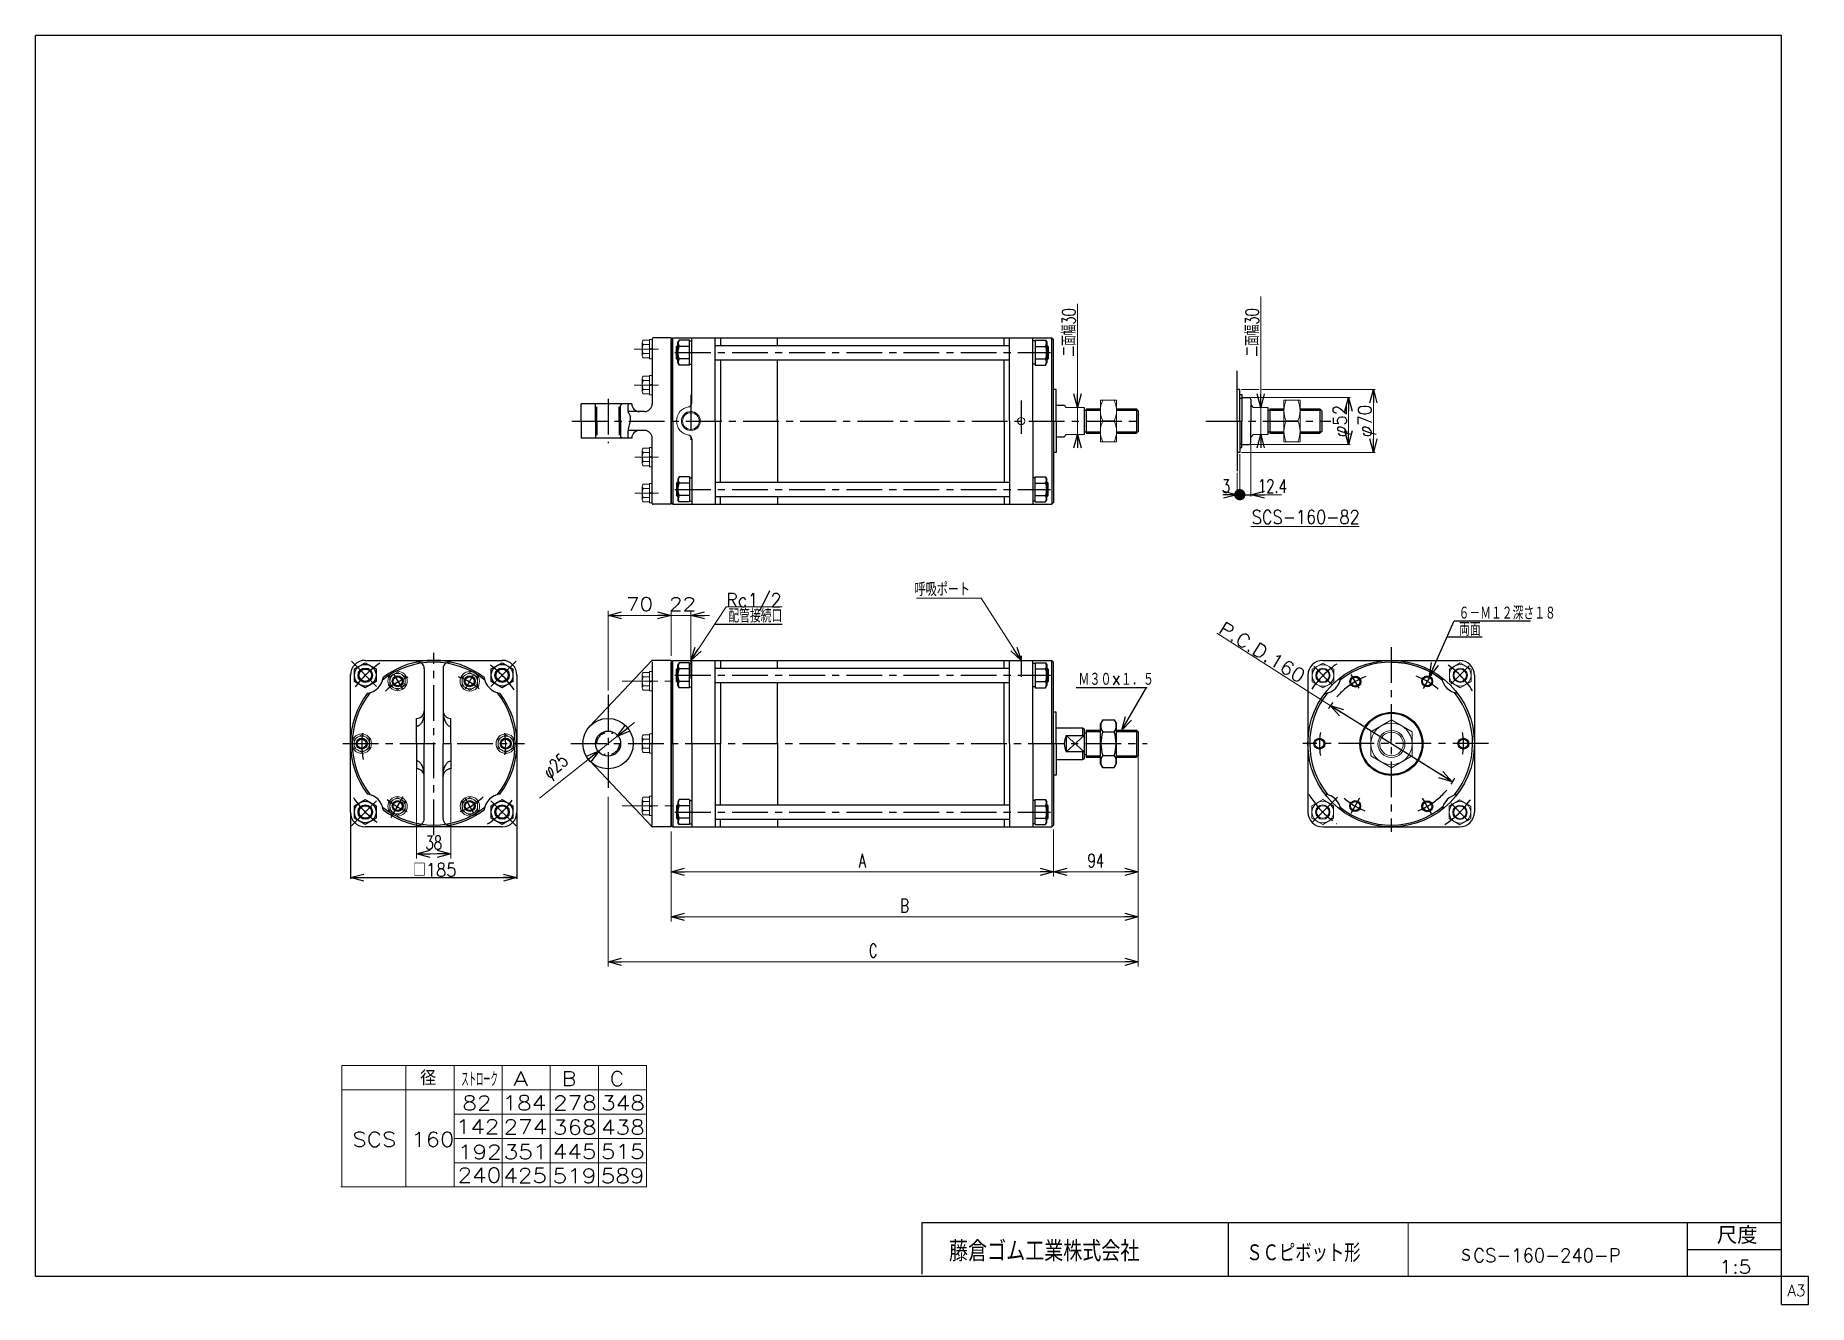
# Model space of a CAD drawing. Header units: millimetres. Extents: x -950 to 1020, y -701 to 709.
import ezdxf
from ezdxf.enums import TextEntityAlignment as Align

# ---------------------------------------------------------------- set-up
doc = ezdxf.new("R2010")
doc.units = ezdxf.units.MM
doc.header["$LTSCALE"] = 1.25
doc.linetypes.add('CENTER', pattern=[50.8, 31.75, -6.35, 6.35, -6.35])
doc.linetypes.add('DIVIDE', pattern=[31.75, 12.7, -6.35, 0, -6.35, 0, -6.35])
doc.layers.add('ZUWAKU', color=7, linetype='Continuous')
doc.styles.add('FdaStyle0', font='txt.shx', dxfattribs={"width": 0.714286, "bigfont": 'bigfont'})
doc.dimstyles.new('DaDimDiametricStyle', dxfattribs={"dimtxt": 15, "dimasz": 15.000009, "dimexe": 5, "dimexo": 5, "dimgap": 5, "dimtad": 3, "dimdsep": 46, "dimtxsty": 'FdaStyle0', "dimblk1": 'OPEN30', "dimblk2": 'OPEN30', "dimsah": 1, "dimcen": 0.09, "dimclrd": 4, "dimclre": 7, "dimclrt": 4, "dimadec": 0, "dimazin": 2, "dimtfac": 1, "dimtdec": 4, "dimtmove": 0, "dimatfit": 0, "dimfxl": 1, "dimarcsym": 0})
doc.dimstyles.new('DaDimRotatedStyle', dxfattribs={"dimtxt": 15, "dimasz": 15.000009, "dimexe": 5, "dimexo": 5, "dimgap": 5, "dimtad": 3, "dimdsep": 46, "dimtxsty": 'FdaStyle0', "dimblk1": 'OPEN30', "dimblk2": 'OPEN30', "dimsah": 1, "dimcen": 0.09, "dimclrd": 4, "dimclre": 4, "dimclrt": 4, "dimadec": 0, "dimazin": 2, "dimtfac": 1, "dimtdec": 4, "dimtmove": 0, "dimatfit": 0, "dimfxl": 1, "dimarcsym": 0})

msp = doc.modelspace()

# ---------------------------------------------------------------- texts
at = {"color": 4, "style": 'FdaStyle0'}
for s, height, width, p, p2 in [('SCS-160-82', 15, 0.8, (401.359, 166.187), (521.359, 166.187)), ('呼吸ポート', 15, 0.672489, (26.75, 85.695), (88.35, 85.695)), ('配管接続口', 15, 0.666667, (-180.174, 56.37), (-120.174, 56.37)), ('６－Ｍ１２深さ１８', 15, 0.666667, (631.177, 59.353), (739.177, 59.353)), ('両面', 15, 0.666667, (631.709, 41.536), (655.709, 41.536)), ('Ｍ３０×１．５', 15, 0.666667, (208.812, -14.188), (292.812, -14.188)), (' □185', 15, 0.769231, (-542.335, -225.888), (-482.335, -225.888)), ('   径', 16.2, 0.952381, (-569.583, -457.79), (-504.783, -457.79)), ('ストローク', 16.2, 0.416667, (-476.785, -459.148), (-436.285, -459.148)), ('ＳCS-160-240-P', 15, 0.818182, (631.252, -654.229), (811.252, -654.229)), ('1:5', 15, 0.8, (920.687, -666.997), (956.687, -666.997))]:
    msp.add_text(s, height=height, dxfattribs=dict(at, width=width)).set_placement(p, p2, align=Align.FIT)
for s, height, p, p2 in [('70', 15, (-293.806, 69.325), (-263.806, 69.325)), ('22', 15, (-246.06, 69.325), (-216.06, 69.325)), ('A', 16.2, (-418.862, -458.48), (-402.662, -458.48)), ('B', 16.2, (-365.409, -458.48), (-349.209, -458.48)), ('C', 16.2, (-311.955, -458.48), (-295.755, -458.48)), ('82', 16.2, (-475.698, -485.533), (-443.298, -485.533)), ('184', 16.2, (-431.18, -485.416), (-382.58, -485.416)), ('278', 16.2, (-374.971, -485.48), (-326.371, -485.48)), ('348', 16.2, (-321.517, -485.48), (-272.917, -485.48)), ('SCS 160', 16.2, (-597.885, -525.98), (-484.485, -525.98)), ('142', 16.2, (-483.145, -511.89), (-434.545, -511.89)), ('274', 16.2, (-429.943, -512.087), (-381.343, -512.087)), ('368', 16.2, (-375.115, -512.48), (-326.515, -512.48)), ('438', 16.2, (-321.661, -512.48), (-273.061, -512.48)), ('192', 16.2, (-480.703, -539.988), (-432.103, -539.988)), ('351', 16.2, (-429.682, -539.759), (-381.082, -539.759)), ('445', 16.2, (-375.258, -539.48), (-326.658, -539.48)), ('515', 16.2, (-321.805, -539.48), (-273.205, -539.48)), ('240', 16.2, (-481.076, -565.705), (-432.476, -565.705)), ('425', 16.2, (-430.231, -566.087), (-381.631, -566.087)), ('519', 16.2, (-375.402, -566.48), (-326.802, -566.48)), ('589', 16.2, (-321.949, -566.48), (-273.349, -566.48))]:
    msp.add_text(s, height=height, dxfattribs=at).set_placement(p, p2, align=Align.FIT)
at = {"color": 4, "style": 'FdaStyle0', "width": 0.8}
msp.add_text('P.C.D.160', height=15, rotation=-31.959178, dxfattribs=at).set_placement((363.165, 45.698), (454.795, -11.468), align=Align.FIT)
at = {"layer": 'ZUWAKU', "color": 4, "style": 'FdaStyle0'}
for s, height, width, p, p2 in [('藤倉ゴム工業株式会社', 22.5, 0.652778, (65.063, -653.404), (276.563, -653.404)), ('尺度', 19, 0.749175, (918.075, -634.017), (963.475, -634.017)), ('ＳＣピボット形', 20, 0.693989, (395.301, -654.055), (522.301, -654.055))]:
    msp.add_text(s, height=height, dxfattribs=dict(at, width=width)).set_placement(p, p2, align=Align.FIT)
at = {"layer": 'ZUWAKU', "color": 7, "style": 'FdaStyle0', "width": 0.8}
msp.add_text('A3', height=12.5, dxfattribs=at).set_placement((996.537, -691.992), (1016.537, -691.992), align=Align.FIT)

# ---------------------------------------------------------------- blocks, each defined once
blk = doc.blocks.new('_OPEN30')
at = {"color": 0, "linetype": 'ByBlock', "lineweight": -2}
for p, q in [((-1, 0.267949), (0, 0)), ((0, 0), (-1, -0.267949)), ((0, 0), (-1, 0))]:
    blk.add_line(p, q, dxfattribs=at)
blk = doc.blocks.new('DC_GROUP_Φ160_1')
at = {"color": 4, "linetype": 'Continuous', "lineweight": 25}
for p, q in [((235.8, -51.6), (233.2, -56.2)), ((233.2, -100.2), (233.2, -56.2)), ((235.8, -51.6), (248.6, -51.6)), ((248.6, -51.6), (251.2, -56.2)), ((251.2, -100.2), (251.2, -56.2)), ((235.8, -64.9), (248.6, -64.9)), ((235.8, -91.5), (248.6, -91.5)), ((235.8, -104.7), (233.2, -100.2)), ((235.8, -104.7), (248.6, -104.7)), ((248.6, -104.7), (251.2, -100.2))]:
    blk.add_line(p, q, dxfattribs=at)
for centre, radius, start, end in [((245.5, -58.3), 11.8, 145.6111, 214.3889), ((238.9, -58.3), 11.8, 325.6111, 34.3889), ((277.7, -78.2), 43.9, 162.4111, 197.5889), ((206.7, -78.2), 43.9, 342.4111, 17.5889), ((245.5, -98.1), 11.8, 145.6111, 214.3889), ((238.9, -98.1), 11.8, 325.6111, 34.3889)]:
    blk.add_arc(centre, radius, start, end, dxfattribs=at)
blk = doc.blocks.new('DC_GROUP_Φ160_2')
at = {"color": 4, "linetype": 'Continuous', "lineweight": 25}
for p, q in [((235.8, -51.6), (233.2, -56.2)), ((233.2, -100.2), (233.2, -56.2)), ((235.8, -51.6), (248.6, -51.6)), ((248.6, -51.6), (251.2, -56.2)), ((251.2, -100.2), (251.2, -56.2)), ((235.8, -64.9), (248.6, -64.9)), ((235.8, -91.5), (248.6, -91.5)), ((235.8, -104.7), (233.2, -100.2)), ((235.8, -104.7), (248.6, -104.7)), ((248.6, -104.7), (251.2, -100.2))]:
    blk.add_line(p, q, dxfattribs=at)
for centre, radius, start, end in [((245.5, -58.3), 11.8, 145.6111, 214.3889), ((238.9, -58.3), 11.8, 325.6111, 34.3889), ((277.7, -78.2), 43.9, 162.4111, 197.5889), ((206.7, -78.2), 43.9, 342.4111, 17.5889), ((245.5, -98.1), 11.8, 145.6111, 214.3889), ((238.9, -98.1), 11.8, 325.6111, 34.3889)]:
    blk.add_arc(centre, radius, start, end, dxfattribs=at)
blk = doc.blocks.new('DC_GROUP_Φ160_3')
at = {"color": 4, "linetype": 'Continuous', "lineweight": 25}
for radius in [6, 5.1]:
    blk.add_circle((636.5, -78.2), radius, dxfattribs=at)
blk = doc.blocks.new('DC_GROUP_Φ160_4')
at = {"color": 4, "linetype": 'Continuous', "lineweight": 25}
for radius in [6, 5.1]:
    blk.add_circle((596.4, -147.8), radius, dxfattribs=at)
blk = doc.blocks.new('DC_GROUP_Φ160_5')
at = {"color": 4, "linetype": 'Continuous', "lineweight": 25}
for radius in [6, 5.1]:
    blk.add_circle((516.3, -147.5), radius, dxfattribs=at)
blk = doc.blocks.new('DC_GROUP_Φ160_6')
at = {"color": 4, "linetype": 'Continuous', "lineweight": 25}
for radius in [6, 5.1]:
    blk.add_circle((476.5, -78.2), radius, dxfattribs=at)
blk = doc.blocks.new('DC_GROUP_Φ160_7')
at = {"color": 4, "linetype": 'Continuous', "lineweight": 25}
for radius in [6, 5.1]:
    blk.add_circle((516.5, -9.3), radius, dxfattribs=at)
blk = doc.blocks.new('DC_GROUP_Φ160_8')
at = {"color": 4, "linetype": 'Continuous', "lineweight": 25}
for radius in [6, 5.1]:
    blk.add_circle((596.3, -9), radius, dxfattribs=at)
blk = doc.blocks.new('DC_GROUP_Φ160_9')
at = {"color": 4, "linetype": 'Continuous', "lineweight": 13}
for p, q in [((556.6, -51.9), (533.6, -65.2)), ((579.6, -65.2), (556.6, -51.9)), ((533.6, -65.2), (533.6, -91.7)), ((579.6, -91.7), (579.6, -65.2)), ((533.6, -91.7), (556.6, -105)), ((556.6, -105), (579.6, -91.7))]:
    blk.add_line(p, q, dxfattribs=at)
for radius in [23, 15, 13.1]:
    blk.add_circle((556.6, -78.5), radius, dxfattribs=at)
blk = doc.blocks.new('DC_GROUP_Φ160_10')
at = {"color": 4, "linetype": 'Continuous', "lineweight": 13}
for p, q in [((480.5, 11.4), (468.5, 4.4)), ((468.5, 4.4), (468.5, -9.4)), ((492.5, 4.4), (480.5, 11.4)), ((492.5, -9.4), (492.5, 4.4)), ((468.5, -9.4), (480.5, -16.3)), ((480.5, -16.3), (492.5, -9.4))]:
    blk.add_line(p, q, dxfattribs=at)
for radius in [12, 8, 6.92]:
    blk.add_circle((480.5, -2.5), radius, dxfattribs=at)
blk = doc.blocks.new('DC_GROUP_Φ160_11')
at = {"color": 4, "linetype": 'Continuous', "lineweight": 13}
for p, q in [((480.3, -140.3), (468.3, -147.2)), ((468.3, -147.2), (468.3, -161.1)), ((492.3, -147.2), (480.3, -140.3)), ((492.3, -161.1), (492.3, -147.2)), ((468.3, -161.1), (480.3, -168)), ((480.3, -168), (492.3, -161.1))]:
    blk.add_line(p, q, dxfattribs=at)
for radius in [12, 8, 6.92]:
    blk.add_circle((480.3, -154.2), radius, dxfattribs=at)
blk = doc.blocks.new('DC_GROUP_Φ160_12')
at = {"color": 4, "linetype": 'Continuous', "lineweight": 13}
for p, q in [((632.7, -140.7), (620.7, -147.6)), ((620.7, -147.6), (620.7, -161.5)), ((644.7, -147.6), (632.7, -140.7)), ((644.7, -161.5), (644.7, -147.6)), ((620.7, -161.5), (632.7, -168.4)), ((632.7, -168.4), (644.7, -161.5))]:
    blk.add_line(p, q, dxfattribs=at)
for radius in [12, 8, 6.92]:
    blk.add_circle((632.7, -154.5), radius, dxfattribs=at)
blk = doc.blocks.new('DC_GROUP_Φ160_13')
at = {"color": 4, "linetype": 'Continuous', "lineweight": 13}
for p, q in [((633, 11.6), (621, 4.7)), ((621, 4.7), (621, -9.2)), ((645, 4.7), (633, 11.6)), ((645, -9.2), (645, 4.7)), ((621, -9.2), (633, -16.1)), ((633, -16.1), (645, -9.2))]:
    blk.add_line(p, q, dxfattribs=at)
for radius in [12, 8, 6.92]:
    blk.add_circle((633, -2.3), radius, dxfattribs=at)
blk = doc.blocks.new('DA_IMAGEDIMGROUP_1')
at = {"color": 4, "linetype": 'Continuous', "lineweight": 13}
for p, q in [((207.7, 410.3), (207.7, 295.3)), ((207.7, 265.3), (207.7, 295.3)), ((207.7, 255.3), (207.7, 265.3))]:
    blk.add_line(p, q, dxfattribs=at)
at = {"color": 4, "xscale": 15.00001393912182, "yscale": 14.99994636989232}
for p, rotation in [((207.7, 295.3), 270), ((207.7, 265.3), 90)]:
    blk.add_blockref('_OPEN30', p, dxfattribs=dict(at, rotation=rotation))
at = {"color": 4, "insert": (205.7, 352), "char_height": 15, "width": 93.75, "attachment_point": 7, "rotation": 90, "style": 'FdaStyle0'}
blk.add_mtext('\\T1.00;二面幅30', dxfattribs=at)
blk = doc.blocks.new('DC_GROUP_Φ160_14')
at = {"color": 4, "linetype": 'Continuous', "lineweight": 13}
for p, q in [((455.1, 303.3), (437.1, 303.3)), ((437.1, 303.3), (437.1, 257.3)), ((455.1, 257.3), (455.1, 303.3)), ((439.7, 280.3), (452.5, 280.3)), ((437.1, 257.3), (455.1, 257.3))]:
    blk.add_line(p, q, dxfattribs=at)
for centre, start, end in [((463.5, 291.8), 154.1759, 205.8241), ((428.7, 291.8), 334.1759, 25.8241), ((463.5, 268.8), 154.1759, 205.8241), ((428.7, 268.8), 334.1759, 25.8241)]:
    blk.add_arc(centre, 26.4, start, end, dxfattribs=at)
blk = doc.blocks.new('_DOT')
at = {"color": 0, "linetype": 'ByBlock', "lineweight": -2}
blk.add_line((-0.5, 0), (-1, 0), dxfattribs=at)
at = {"color": 0, "linetype": 'ByBlock', "const_width": 0.5}
blk.add_lwpolyline([(-0.25, 0, 1), (0.25, 0, 1)], format="xyb", close=True, dxfattribs=at)
blk = doc.blocks.new('DA_IMAGEDIMGROUP_2')
at = {"color": 4, "linetype": 'Continuous', "lineweight": 13}
for p, q in [((388.1, 243.3), (388.1, 196.4)), ((400.5, 254.3), (400.5, 196.4)), ((385.1, 222.7), (385.1, 196.4)), ((369.3, 198.4), (385.1, 198.4)), ((385.1, 198.4), (388.1, 198.4)), ((388.1, 198.4), (400.5, 198.4)), ((434.3, 198.4), (400.5, 198.4))]:
    blk.add_line(p, q, dxfattribs=at)
at = {"color": 4}
for name, p, xscale, yscale, rotation in [('_OPEN30', (385.1, 198.4), 15.00001393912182, 14.99994636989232, 360), ('_DOT', (388.1, 198.4), 12.5, 12.5, 180), ('_OPEN30', (400.5, 198.4), 15.00001393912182, 14.99994636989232, 180)]:
    blk.add_blockref(name, p, dxfattribs=dict(at, xscale=xscale, yscale=yscale, rotation=rotation))
at = {"color": 4, "char_height": 15, "style": 'FdaStyle0'}
for s, insert, width, attachment_point in [('\\T1.00;3', (377.3, 200.4), 33.75, 9), ('\\T1.00;12.4', (408.3, 200.4), 78.75, 7)]:
    blk.add_mtext(s, dxfattribs=dict(at, insert=insert, width=width, attachment_point=attachment_point))
blk = doc.blocks.new('DC_GROUP_Φ160_15')
at = {"color": 4, "linetype": 'Continuous', "lineweight": 13}
for p, q in [((251.2, 303.3), (233.2, 303.3)), ((233.2, 303.3), (233.2, 257.3)), ((251.2, 257.3), (251.2, 303.3)), ((235.8, 280.3), (248.6, 280.3)), ((233.2, 257.3), (251.2, 257.3))]:
    blk.add_line(p, q, dxfattribs=at)
for centre, start, end in [((259.6, 291.8), 154.1759, 205.8241), ((224.8, 291.8), 334.1759, 25.8241), ((259.6, 268.8), 154.1759, 205.8241), ((224.8, 268.8), 334.1759, 25.8241)]:
    blk.add_arc(centre, 26.4, start, end, dxfattribs=at)
blk = doc.blocks.new('DA_IMAGEDIMGROUP_3')
at = {"color": 4, "linetype": 'Continuous', "lineweight": 13}
for p, q in [((411.3, 418.6), (411.3, 295.3)), ((411.3, 265.3), (411.3, 295.3)), ((411.3, 255.3), (411.3, 265.3))]:
    blk.add_line(p, q, dxfattribs=at)
at = {"color": 4, "xscale": 15.00001393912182, "yscale": 14.99994636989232}
for p, rotation in [((411.3, 295.3), 270), ((411.3, 265.3), 90)]:
    blk.add_blockref('_OPEN30', p, dxfattribs=dict(at, rotation=rotation))
at = {"color": 4, "insert": (409.3, 352), "char_height": 15, "width": 93.75, "attachment_point": 7, "rotation": 90, "style": 'FdaStyle0'}
blk.add_mtext('\\T1.00;二面幅30', dxfattribs=at)
blk = doc.blocks.new('DC_GROUP_Φ160_16')
at = {"color": 4, "linetype": 'Continuous', "lineweight": 13}
for p, q in [((400.5, 306.3), (409.9, 306.3)), ((412.3, 306.3), (510.8, 306.3)), ((508.8, 254.3), (508.8, 306.3)), ((400.5, 254.3), (510.8, 254.3))]:
    blk.add_line(p, q, dxfattribs=at)
at = {"color": 4, "xscale": 15.00001393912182, "yscale": 14.99994636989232}
for p, rotation in [((508.8, 306.3), 90), ((508.8, 254.3), 270)]:
    blk.add_blockref('_OPEN30', p, dxfattribs=dict(at, rotation=rotation))
at = {"color": 4, "style": 'FdaStyle0', "width": 0.75}
blk.add_text('φ52', height=15, rotation=90, dxfattribs=at).set_placement((506.8, 262.3), (506.8, 298.3), align=Align.FIT)
blk = doc.blocks.new('DC_GROUP_Φ160_17')
at = {"color": 4, "linetype": 'Continuous', "lineweight": 13}
for p, q in [((390.1, 315.3), (409.6, 315.3)), ((412.6, 315.3), (538.5, 315.3)), ((536.5, 245.3), (536.5, 315.3)), ((390.1, 245.3), (538.5, 245.3))]:
    blk.add_line(p, q, dxfattribs=at)
at = {"color": 4, "xscale": 15.00001393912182, "yscale": 14.99994636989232}
for p, rotation in [((536.5, 315.3), 90), ((536.5, 245.3), 270)]:
    blk.add_blockref('_OPEN30', p, dxfattribs=dict(at, rotation=rotation))
at = {"color": 4, "style": 'FdaStyle0', "width": 0.75}
blk.add_text('φ70', height=15, rotation=90, dxfattribs=at).set_placement((534.5, 262.3), (534.5, 298.3), align=Align.FIT)
blk = doc.blocks.new('DC_GROUP_Φ160_18')
at = {"color": 4, "linetype": 'Continuous', "lineweight": 25}
for p, q in [((-497, -41.7), (-497, -43.2)), ((-497, -43.2), (-496.9, -44.7)), ((-496.9, -44.7), (-496.7, -46.1)), ((-496.7, -46.1), (-496.5, -47.6)), ((-496.5, -47.6), (-496.2, -49)), ((-496.2, -49), (-495.9, -50.3)), ((-495.9, -50.3), (-495.5, -51.6)), ((-495.5, -51.6), (-495, -52.8)), ((-495, -52.8), (-494.5, -53.9)), ((-494.5, -53.9), (-494, -54.9)), ((-494, -54.9), (-493.4, -55.8)), ((-493.4, -55.8), (-492.8, -56.6)), ((-492.8, -56.6), (-492.1, -57.3)), ((-492.1, -57.3), (-491.4, -57.9)), ((-491.4, -57.9), (-490.7, -58.3)), ((-490.7, -58.3), (-490, -58.7)), ((-490, -58.7), (-489.3, -58.9)), ((-489.3, -58.9), (-488.5, -58.9))]:
    blk.add_line(p, q, dxfattribs=at)
blk = doc.blocks.new('DC_GROUP_Φ160_19')
at = {"color": 4, "linetype": 'Continuous', "lineweight": 25}
for p, q in [((-525.8, -58.9), (-526.5, -58.9)), ((-525.1, -58.7), (-525.8, -58.9)), ((-524.3, -58.3), (-525.1, -58.7)), ((-523.6, -57.9), (-524.3, -58.3)), ((-522.9, -57.3), (-523.6, -57.9)), ((-522.3, -56.6), (-522.9, -57.3)), ((-521.7, -55.8), (-522.3, -56.6)), ((-521.1, -54.9), (-521.7, -55.8)), ((-520.5, -53.9), (-521.1, -54.9)), ((-520, -52.8), (-520.5, -53.9)), ((-519.6, -51.6), (-520, -52.8)), ((-519.2, -50.3), (-519.6, -51.6)), ((-518.8, -49), (-519.2, -50.3)), ((-518.5, -47.6), (-518.8, -49)), ((-518.3, -46.1), (-518.5, -47.6)), ((-518.2, -44.7), (-518.3, -46.1)), ((-518.1, -43.2), (-518.2, -44.7)), ((-518, -41.7), (-518.1, -43.2))]:
    blk.add_line(p, q, dxfattribs=at)
blk = doc.blocks.new('DC_GROUP_Φ160_20')
at = {"color": 4, "linetype": 'Continuous', "lineweight": 25}
for p, q in [((-492.1, -99), (-491.4, -98.5)), ((-491.4, -98.5), (-490.7, -98)), ((-490.7, -98), (-490, -97.7)), ((-490, -97.7), (-489.3, -97.5)), ((-489.3, -97.5), (-488.5, -97.4)), ((-497, -113.2), (-496.9, -111.7)), ((-497, -114.7), (-497, -113.2)), ((-496.9, -111.7), (-496.7, -110.2)), ((-496.7, -110.2), (-496.5, -108.8)), ((-496.5, -108.8), (-496.2, -107.4)), ((-496.2, -107.4), (-495.9, -106)), ((-495.9, -106), (-495.5, -104.8)), ((-495.5, -104.8), (-495, -103.6)), ((-495, -103.6), (-494.5, -102.5)), ((-494.5, -102.5), (-494, -101.5)), ((-494, -101.5), (-493.4, -100.5)), ((-493.4, -100.5), (-492.8, -99.7)), ((-492.8, -99.7), (-492.1, -99))]:
    blk.add_line(p, q, dxfattribs=at)
blk = doc.blocks.new('DC_GROUP_Φ160_21')
at = {"color": 4, "linetype": 'Continuous', "lineweight": 25}
for p, q in [((-525.8, -97.5), (-526.5, -97.4)), ((-525.1, -97.7), (-525.8, -97.5)), ((-524.3, -98), (-525.1, -97.7)), ((-523.6, -98.5), (-524.3, -98)), ((-522.9, -99), (-523.6, -98.5)), ((-522.3, -99.7), (-522.9, -99)), ((-521.7, -100.5), (-522.3, -99.7)), ((-521.1, -101.5), (-521.7, -100.5)), ((-520.5, -102.5), (-521.1, -101.5)), ((-520, -103.6), (-520.5, -102.5)), ((-519.6, -104.8), (-520, -103.6)), ((-519.2, -106), (-519.6, -104.8)), ((-518.8, -107.4), (-519.2, -106)), ((-518.5, -108.8), (-518.8, -107.4)), ((-518.3, -110.2), (-518.5, -108.8)), ((-518.2, -111.7), (-518.3, -110.2)), ((-518.1, -113.2), (-518.2, -111.7)), ((-518, -114.7), (-518.1, -113.2))]:
    blk.add_line(p, q, dxfattribs=at)
blk = doc.blocks.new('DC_GROUP_Φ160_22')
at = {"color": 4, "linetype": 'Continuous', "lineweight": 13}
for p, q in [((-467.5, 0.9), (-476, -4)), ((-459, -4), (-467.5, 0.9)), ((-476, -4), (-476, -13.8)), ((-476, -13.8), (-467.5, -18.7)), ((-467.5, -18.7), (-459, -13.8)), ((-459, -13.8), (-459, -4))]:
    blk.add_line(p, q, dxfattribs=at)
for radius in [10.8, 8.5]:
    blk.add_circle((-467.5, -8.9), radius, dxfattribs=at)
blk = doc.blocks.new('DC_GROUP_Φ160_23')
at = {"color": 4, "linetype": 'Continuous', "lineweight": 13}
for p, q in [((-547.7, 1.3), (-556.2, -3.6)), ((-539.2, -3.6), (-547.7, 1.3)), ((-556.2, -3.6), (-556.2, -13.5)), ((-556.2, -13.5), (-547.7, -18.4)), ((-547.7, -18.4), (-539.2, -13.5)), ((-539.2, -13.5), (-539.2, -3.6))]:
    blk.add_line(p, q, dxfattribs=at)
for radius in [10.8, 8.5]:
    blk.add_circle((-547.7, -8.6), radius, dxfattribs=at)
blk = doc.blocks.new('DC_GROUP_Φ160_24')
at = {"color": 4, "linetype": 'Continuous', "lineweight": 13}
for p, q in [((-587.5, -68.4), (-596, -73.3)), ((-596, -73.3), (-596, -83.1)), ((-579, -73.3), (-587.5, -68.4)), ((-579, -83.1), (-579, -73.3)), ((-596, -83.1), (-587.5, -88)), ((-587.5, -88), (-579, -83.1))]:
    blk.add_line(p, q, dxfattribs=at)
for radius in [10.8, 8.5]:
    blk.add_circle((-587.5, -78.2), radius, dxfattribs=at)
blk = doc.blocks.new('DC_GROUP_Φ160_25')
at = {"color": 4, "linetype": 'Continuous', "lineweight": 13}
for p, q in [((-547.7, -138), (-556.2, -142.9)), ((-556.2, -142.9), (-556.2, -152.7)), ((-556.2, -152.7), (-547.7, -157.6)), ((-539.2, -142.9), (-547.7, -138)), ((-547.7, -157.6), (-539.2, -152.7)), ((-539.2, -152.7), (-539.2, -142.9))]:
    blk.add_line(p, q, dxfattribs=at)
for radius in [10.8, 8.5]:
    blk.add_circle((-547.7, -147.8), radius, dxfattribs=at)
blk = doc.blocks.new('DC_GROUP_Φ160_26')
at = {"color": 4, "linetype": 'Continuous', "lineweight": 13}
for p, q in [((-427.5, -68.4), (-436, -73.3)), ((-436, -73.3), (-436, -83.1)), ((-419, -73.3), (-427.5, -68.4)), ((-419, -83.1), (-419, -73.3)), ((-436, -83.1), (-427.5, -88)), ((-427.5, -88), (-419, -83.1))]:
    blk.add_line(p, q, dxfattribs=at)
for radius in [10.8, 8.5]:
    blk.add_circle((-427.5, -78.2), radius, dxfattribs=at)
blk = doc.blocks.new('DC_GROUP_Φ160_27')
at = {"color": 4, "linetype": 'Continuous', "lineweight": 13}
for p, q in [((-467.3, -138), (-475.8, -142.9)), ((-475.8, -142.9), (-475.8, -152.7)), ((-475.8, -152.7), (-467.3, -157.6)), ((-458.8, -142.9), (-467.3, -138)), ((-467.3, -157.6), (-458.8, -152.7)), ((-458.8, -152.7), (-458.8, -142.9))]:
    blk.add_line(p, q, dxfattribs=at)
for radius in [10.8, 8.5]:
    blk.add_circle((-467.3, -147.8), radius, dxfattribs=at)
blk = doc.blocks.new('DC_GROUP_Φ160_28')
at = {"color": 4, "linetype": 'Continuous', "lineweight": 13}
for p, q in [((-221.8, 14.3), (-182.6, 73.9)), ((-182.6, 73.9), (-120.2, 73.9))]:
    blk.add_line(p, q, dxfattribs=at)
at = {"color": 4, "xscale": 15.00001393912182, "yscale": 14.99994636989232, "rotation": 236.6438504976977}
blk.add_blockref('_OPEN30', (-221.8, 14.3), dxfattribs=at)
at = {"color": 4, "style": 'FdaStyle0', "width": 0.804178}
blk.add_text('Rc1/2', height=15, dxfattribs=at).set_placement((-182.6, 73.9), (-121, 73.9), align=Align.FIT)
blk = doc.blocks.new('DC_GROUP_Φ160_29')
at = {"color": 4, "linetype": 'Continuous', "lineweight": 13}
for p, q in [((-267.8, 0.9), (-274.9, 0.9)), ((-264.8, 1.9), (-267.8, 1.9)), ((-267.8, 1.9), (-267.8, -19.6)), ((-264.8, 1.9), (-264.8, -19.6)), ((-275.8, -1.5), (-275.8, -16.3)), ((-267.8, -4), (-274.9, -4)), ((-267.8, -13.8), (-274.9, -13.8)), ((-267.8, -18.7), (-274.9, -18.7)), ((-267.8, -8.9), (-264.8, -8.1)), ((-267.8, -9.7), (-264.8, -8.9)), ((-264.8, -19.6), (-267.8, -19.6))]:
    blk.add_line(p, q, dxfattribs=at)
for centre, radius, start, end in [((-272, -1.5), 3.78, 139.5701, 220.4299), ((-262, -8.9), 13.8, 159.1359, 200.8641), ((-272, -16.3), 3.78, 139.5701, 220.4299)]:
    blk.add_arc(centre, radius, start, end, dxfattribs=at)
blk = doc.blocks.new('DC_GROUP_Φ160_30')
at = {"color": 4, "linetype": 'Continuous', "lineweight": 13}
for p, q in [((-275.8, -70.8), (-275.8, -85.5)), ((-267.8, -68.4), (-274.9, -68.4)), ((-267.8, -73.3), (-274.9, -73.3)), ((-264.8, -67.4), (-267.8, -67.4)), ((-267.8, -67.4), (-267.8, -88.9)), ((-267.8, -78.2), (-264.8, -77.4)), ((-267.8, -79), (-264.8, -78.2)), ((-264.8, -67.4), (-264.8, -88.9)), ((-267.8, -83.1), (-274.9, -83.1)), ((-267.8, -88), (-274.9, -88)), ((-264.8, -88.9), (-267.8, -88.9))]:
    blk.add_line(p, q, dxfattribs=at)
for centre, radius, start, end in [((-272, -70.8), 3.78, 139.5701, 220.4299), ((-262, -78.2), 13.8, 159.1359, 200.8641), ((-272, -85.5), 3.78, 139.5701, 220.4299)]:
    blk.add_arc(centre, radius, start, end, dxfattribs=at)
blk = doc.blocks.new('DC_GROUP_Φ160_31')
at = {"color": 4, "linetype": 'Continuous', "lineweight": 13}
for p, q in [((-267.8, -137.6), (-274.9, -137.6)), ((-264.8, -136.7), (-267.8, -136.7)), ((-267.8, -136.7), (-267.8, -158.2)), ((-264.8, -136.7), (-264.8, -158.2)), ((-275.8, -140.1), (-275.8, -154.8)), ((-267.8, -142.5), (-274.9, -142.5)), ((-267.8, -152.4), (-274.9, -152.4)), ((-267.8, -157.3), (-274.9, -157.3)), ((-267.8, -147.5), (-264.8, -146.7)), ((-267.8, -148.3), (-264.8, -147.5)), ((-264.8, -158.2), (-267.8, -158.2))]:
    blk.add_line(p, q, dxfattribs=at)
for centre, radius, start, end in [((-272, -140.1), 3.78, 139.5701, 220.4299), ((-262, -147.5), 13.8, 159.1359, 200.8641), ((-272, -154.8), 3.78, 139.5701, 220.4299)]:
    blk.add_arc(centre, radius, start, end, dxfattribs=at)
blk = doc.blocks.new('*D35')
at = {"color": 4, "linetype": 'Continuous', "lineweight": 13}
for p, q in [((-284.5, -54.8), (-304, -70.4)), ((-304, -70.4), (-323.6, -86)), ((-389.8, -138.7), (-323.6, -86))]:
    blk.add_line(p, q, dxfattribs=at)
at = {"color": 4, "xscale": 15.00001393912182, "yscale": 14.99994636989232}
for p, rotation in [((-304, -70.4), 218.5237421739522), ((-323.6, -86), 38.52374217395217)]:
    blk.add_blockref('_OPEN30', p, dxfattribs=dict(at, rotation=rotation))
at = {"color": 4, "insert": (-353.8, -103.6), "char_height": 15, "width": 75, "attachment_point": 9, "rotation": 38.5237, "style": 'FdaStyle0'}
blk.add_mtext('\\T1.00;φ25', dxfattribs=at)
blk = doc.blocks.new('DC_GROUP_Φ160_32')
at = {"color": 4, "linetype": 'Continuous', "lineweight": 25}
for p, q in [((-291.8, 296.2), (-291.9, 295.7)), ((-291.9, 295.7), (-291.9, 295.2)), ((-291.7, 297.1), (-291.8, 296.6)), ((-291.8, 296.6), (-291.8, 296.2)), ((-291.6, 298.1), (-291.7, 297.6)), ((-291.7, 297.6), (-291.7, 297.1)), ((-291.5, 298.6), (-291.6, 298.1)), ((-291.4, 299.5), (-291.5, 299)), ((-291.5, 299), (-291.5, 298.6)), ((-291.9, 295.2), (-292, 294.8)), ((-292, 294.8), (-292, 294.3)), ((-292, 294.3), (-292, 293.9)), ((-292, 293.9), (-292, 293.5)), ((-292, 293.5), (-292, 293.1)), ((-292, 293.1), (-292, 292.6)), ((-292, 292.6), (-291.9, 292.2)), ((-291.9, 292.2), (-291.9, 291.9)), ((-291.9, 291.9), (-291.8, 291.5)), ((-291.8, 291.5), (-291.7, 291.1)), ((-291.7, 291.1), (-291.6, 290.8)), ((-291.6, 290.8), (-291.5, 290.4)), ((-291.5, 290.4), (-291.4, 290.1)), ((-291.4, 290.1), (-291.3, 289.8)), ((-291.3, 289.8), (-291.1, 289.5)), ((-291.1, 289.5), (-291, 289.2)), ((-291, 289.2), (-290.8, 288.9)), ((-290.8, 288.9), (-290.6, 288.6)), ((-290.6, 288.6), (-290.4, 288.2)), ((-290.4, 288.2), (-290.3, 287.9)), ((-290.3, 276.1), (-290.4, 275.3)), ((-290.3, 287.9), (-290.1, 287.6)), ((-290.1, 276.8), (-290.3, 276.1)), ((-290.1, 287.6), (-290, 287.3)), ((-290, 277.5), (-290.1, 276.8)), ((-290, 287.3), (-289.8, 286.9)), ((-289.8, 278.3), (-290, 277.5)), ((-289.8, 286.9), (-289.7, 286.6)), ((-289.7, 279), (-289.8, 278.3)), ((-289.7, 286.6), (-289.5, 286.2)), ((-289.5, 279.7), (-289.7, 279)), ((-289.5, 286.2), (-289.4, 285.8)), ((-289.4, 280.4), (-289.5, 279.7)), ((-289.4, 285.8), (-289.3, 285.4)), ((-289.3, 281), (-289.4, 280.4)), ((-289.3, 285.4), (-289.2, 285)), ((-289.2, 281.7), (-289.3, 281)), ((-289.2, 285), (-289.2, 284.5)), ((-289.2, 284.5), (-289.1, 284)), ((-289.1, 282.9), (-289.2, 282.3)), ((-289.2, 282.3), (-289.2, 281.7)), ((-289.1, 284), (-289.1, 283.5)), ((-289.1, 283.5), (-289.1, 282.9)), ((-291.9, 267.5), (-292, 266.9)), ((-292, 266.9), (-292, 266.4)), ((-292, 266.4), (-292, 266)), ((-292, 266), (-292, 265.5)), ((-292, 265.5), (-292, 265.1)), ((-292, 265.1), (-292, 264.6)), ((-292, 264.6), (-291.9, 264.2)), ((-291.8, 268.6), (-291.9, 268)), ((-291.9, 268), (-291.9, 267.5)), ((-291.9, 264.2), (-291.9, 263.8)), ((-291.9, 263.8), (-291.8, 263.4)), ((-291.7, 269.1), (-291.8, 268.6)), ((-291.8, 263.4), (-291.8, 263)), ((-291.8, 263), (-291.7, 262.6)), ((-291.6, 269.8), (-291.7, 269.1)), ((-291.7, 262.6), (-291.7, 262.3)), ((-291.7, 262.3), (-291.6, 261.9)), ((-291.5, 270.4), (-291.6, 269.8)), ((-291.6, 261.9), (-291.5, 261.5)), ((-291.4, 271.1), (-291.5, 270.4)), ((-291.5, 261.5), (-291.5, 261.2)), ((-291.5, 261.2), (-291.4, 260.8)), ((-291.3, 271.7), (-291.4, 271.1)), ((-291.1, 272.4), (-291.3, 271.7)), ((-291, 273.1), (-291.1, 272.4)), ((-290.8, 273.9), (-291, 273.1)), ((-290.6, 274.6), (-290.8, 273.9)), ((-290.4, 275.3), (-290.6, 274.6))]:
    blk.add_line(p, q, dxfattribs=at)
blk = doc.blocks.new('DC_GROUP_Φ160_33')
at = {"color": 4, "linetype": 'Continuous', "lineweight": 13}
for p, q in [((-275.8, 207.6), (-275.8, 192.9)), ((-267.8, 210.1), (-274.9, 210.1)), ((-267.8, 205.2), (-274.9, 205.2)), ((-264.8, 211), (-267.8, 211)), ((-267.8, 211), (-267.8, 189.5)), ((-267.8, 200.3), (-264.8, 201.1)), ((-267.8, 199.5), (-264.8, 200.3)), ((-264.8, 211), (-264.8, 189.5)), ((-267.8, 195.3), (-274.9, 195.3)), ((-267.8, 190.4), (-274.9, 190.4)), ((-264.8, 189.5), (-267.8, 189.5))]:
    blk.add_line(p, q, dxfattribs=at)
for centre, radius, start, end in [((-272, 207.6), 3.78, 139.5701, 220.4299), ((-262, 200.3), 13.8, 159.1359, 200.8641), ((-272, 192.9), 3.78, 139.5701, 220.4299)]:
    blk.add_arc(centre, radius, start, end, dxfattribs=at)
blk = doc.blocks.new('DC_GROUP_Φ160_34')
at = {"color": 4, "linetype": 'Continuous', "lineweight": 13}
for p, q in [((-275.8, 247.6), (-275.8, 232.9)), ((-267.8, 250.1), (-274.9, 250.1)), ((-267.8, 245.2), (-274.9, 245.2)), ((-264.8, 251), (-267.8, 251)), ((-267.8, 251), (-267.8, 229.5)), ((-267.8, 240.3), (-264.8, 241.1)), ((-267.8, 239.5), (-264.8, 240.3)), ((-264.8, 251), (-264.8, 229.5)), ((-267.8, 235.3), (-274.9, 235.3)), ((-267.8, 230.4), (-274.9, 230.4)), ((-264.8, 229.5), (-267.8, 229.5))]:
    blk.add_line(p, q, dxfattribs=at)
for centre, radius, start, end in [((-272, 247.6), 3.78, 139.5701, 220.4299), ((-262, 240.3), 13.8, 159.1359, 200.8641), ((-272, 232.9), 3.78, 139.5701, 220.4299)]:
    blk.add_arc(centre, radius, start, end, dxfattribs=at)
blk = doc.blocks.new('DC_GROUP_Φ160_35')
at = {"color": 4, "linetype": 'Continuous', "lineweight": 13}
for p, q in [((-275.8, 327.6), (-275.8, 312.9)), ((-267.8, 330.1), (-274.9, 330.1)), ((-267.8, 325.2), (-274.9, 325.2)), ((-267.8, 315.3), (-274.9, 315.3)), ((-264.8, 331), (-267.8, 331)), ((-267.8, 331), (-267.8, 309.5)), ((-267.8, 320.3), (-264.8, 321.1)), ((-267.8, 319.5), (-264.8, 320.3)), ((-264.8, 331), (-264.8, 309.5)), ((-267.8, 310.4), (-274.9, 310.4)), ((-264.8, 309.5), (-267.8, 309.5))]:
    blk.add_line(p, q, dxfattribs=at)
for centre, radius, start, end in [((-272, 327.6), 3.78, 139.5701, 220.4299), ((-262, 320.3), 13.8, 159.1359, 200.8641), ((-272, 312.9), 3.78, 139.5701, 220.4299)]:
    blk.add_arc(centre, radius, start, end, dxfattribs=at)
blk = doc.blocks.new('DC_GROUP_Φ160_36')
at = {"color": 4, "linetype": 'Continuous', "lineweight": 13}
for p, q in [((-275.8, 367.6), (-275.8, 352.9)), ((-267.8, 370.1), (-274.9, 370.1)), ((-267.8, 365.2), (-274.9, 365.2)), ((-267.8, 355.3), (-274.9, 355.3)), ((-264.8, 371), (-267.8, 371)), ((-267.8, 371), (-267.8, 349.5)), ((-267.8, 360.3), (-264.8, 361.1)), ((-267.8, 359.5), (-264.8, 360.3)), ((-264.8, 371), (-264.8, 349.5)), ((-267.8, 350.4), (-274.9, 350.4)), ((-264.8, 349.5), (-267.8, 349.5))]:
    blk.add_line(p, q, dxfattribs=at)
for centre, radius, start, end in [((-272, 367.6), 3.78, 139.5701, 220.4299), ((-262, 360.3), 13.8, 159.1359, 200.8641), ((-272, 352.9), 3.78, 139.5701, 220.4299)]:
    blk.add_arc(centre, radius, start, end, dxfattribs=at)
blk = doc.blocks.new('*D41')
at = {"color": 4, "linetype": 'Continuous', "lineweight": 13}
for p, q in [((-526.5, -91.2), (-526.5, -205.7)), ((-488.5, -91.2), (-488.5, -205.7)), ((-526.5, -200.7), (-488.5, -200.7))]:
    blk.add_line(p, q, dxfattribs=at)
at = {"color": 4, "xscale": 15.00001393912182, "yscale": 14.99994636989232}
for p, rotation in [((-526.5, -200.7), 180), ((-488.5, -200.7), 360)]:
    blk.add_blockref('_OPEN30', p, dxfattribs=dict(at, rotation=rotation))
at = {"color": 4, "insert": (-507.5, -195.7), "char_height": 15, "width": 56.25, "attachment_point": 8, "style": 'FdaStyle0'}
blk.add_mtext('\\T1.00;38', dxfattribs=at)
blk = doc.blocks.new('*D42')
at = {"color": 4, "linetype": 'Continuous', "lineweight": 13}
for p, q in [((-243.8, -175.7), (-243.8, -225.7)), ((181.2, -173.7), (181.2, -225.7)), ((-243.8, -220.7), (181.2, -220.7))]:
    blk.add_line(p, q, dxfattribs=at)
at = {"color": 4, "xscale": 15.00001393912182, "yscale": 14.99994636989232}
for p, rotation in [((-243.8, -220.7), 180), ((181.2, -220.7), 360)]:
    blk.add_blockref('_OPEN30', p, dxfattribs=dict(at, rotation=rotation))
at = {"color": 4, "insert": (-31.3, -215.7), "char_height": 15, "width": 37.5, "attachment_point": 8, "style": 'FdaStyle0'}
blk.add_mtext('\\T1.00;A', dxfattribs=at)
blk = doc.blocks.new('*D43')
at = {"color": 4, "linetype": 'Continuous', "lineweight": 13}
for p, q in [((275.2, -94.7), (275.2, -225.7)), ((181.2, -173.7), (181.2, -225.7)), ((181.2, -220.7), (275.2, -220.7))]:
    blk.add_line(p, q, dxfattribs=at)
at = {"color": 4, "xscale": 15.00001393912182, "yscale": 14.99994636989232}
for p, rotation in [((181.2, -220.7), 180), ((275.2, -220.7), 360)]:
    blk.add_blockref('_OPEN30', p, dxfattribs=dict(at, rotation=rotation))
at = {"color": 4, "insert": (228.2, -215.7), "char_height": 15, "width": 56.25, "attachment_point": 8, "style": 'FdaStyle0'}
blk.add_mtext('\\T1.00;94', dxfattribs=at)
blk = doc.blocks.new('*D44')
at = {"color": 4, "linetype": 'Continuous', "lineweight": 13}
for p, q in [((275.2, -94.7), (275.2, -275.7)), ((-243.8, -175.7), (-243.8, -275.7)), ((-243.8, -270.7), (275.2, -270.7))]:
    blk.add_line(p, q, dxfattribs=at)
at = {"color": 4, "xscale": 15.00001393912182, "yscale": 14.99994636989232}
for p, rotation in [((-243.8, -270.7), 180), ((275.2, -270.7), 360)]:
    blk.add_blockref('_OPEN30', p, dxfattribs=dict(at, rotation=rotation))
at = {"color": 4, "insert": (15.7, -265.7), "char_height": 15, "width": 37.5, "attachment_point": 8, "style": 'FdaStyle0'}
blk.add_mtext('\\T1.00;B', dxfattribs=at)
blk = doc.blocks.new('*D45')
at = {"color": 4, "linetype": 'Continuous', "lineweight": 13}
for p, q in [((275.2, -83.2), (275.2, -325.7)), ((-313.8, -137.2), (-313.8, -325.7)), ((-313.8, -320.7), (275.2, -320.7))]:
    blk.add_line(p, q, dxfattribs=at)
at = {"color": 4, "xscale": 15.00001393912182, "yscale": 14.99994636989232}
for p, rotation in [((-313.8, -320.7), 180), ((275.2, -320.7), 360)]:
    blk.add_blockref('_OPEN30', p, dxfattribs=dict(at, rotation=rotation))
at = {"color": 4, "insert": (-19.3, -315.7), "char_height": 15, "width": 37.5, "attachment_point": 8, "style": 'FdaStyle0'}
blk.add_mtext('\\T1.00;C', dxfattribs=at)

# ---------------------------------------------------------------- dimensions: what is measured, and where the dimension line sits
at = {"linetype": 'Continuous', "lineweight": 13}
dim = msp.add_diameter_dim_2p(p1=(-323.586, -85.96), p2=(-304.027, -70.389), text='φ25', dimstyle='DaDimDiametricStyle', override={"dimtxt": 15, "dimasz": 15.000009, "dimexe": 5, "dimexo": 5, "dimgap": 5, "dimtad": 3, "dimtih": 0, "dimtoh": 0, "dimdec": 2, "dimzin": 8, "dimtxsty": 'FdaStyle0', "dimblk1": 'OPEN30', "dimblk2": 'OPEN30', "dimsah": 1, "dimclrd": 4, "dimclre": 7, "dimclrt": 4, "dimazin": 2, "dimtofl": 1, "dimatfit": 0, "dimtolj": 0, "dimtzin": 8}, dxfattribs=at)
dim.commit()
dim.dimension.update_dxf_attribs({"geometry": '*D35', "text_midpoint": (-376.089, -111.782)})
for base, p1, p2, text, picture, middle in [((275.194, -320.675), (-313.806, -132.165), (275.194, -78.19), 'C', '*D45', (-19.306, -320.675)), ((275.194, -270.675), (-243.806, -170.675), (275.194, -89.69), 'B', '*D44', (15.694, -270.675)), ((181.194, -220.675), (-243.806, -170.675), (181.194, -168.689), 'A', '*D42', (-31.306, -220.675))]:
    dim = msp.add_linear_dim(base=base, p1=p1, p2=p2, text=text, dimstyle='DaDimRotatedStyle', override={"dimtxt": 15, "dimasz": 15.000009, "dimexe": 5, "dimexo": 5, "dimgap": 5, "dimtad": 3, "dimtih": 0, "dimtoh": 0, "dimdec": 2, "dimzin": 8, "dimtxsty": 'FdaStyle0', "dimblk1": 'OPEN30', "dimblk2": 'OPEN30', "dimsah": 1, "dimclrd": 4, "dimclre": 4, "dimclrt": 4, "dimazin": 2, "dimtofl": 1, "dimatfit": 0, "dimtolj": 0, "dimtzin": 8}, dxfattribs=at)
    dim.commit()
    dim.dimension.update_dxf_attribs({"geometry": picture, "text_midpoint": middle})
for base, p1, p2, picture, middle in [((-488.535, -200.675), (-526.535, -86.175), (-488.535, -86.175), '*D41', (-507.535, -200.675)), ((275.194, -220.675), (181.194, -168.689), (275.194, -89.69), '*D43', (228.194, -220.675))]:
    dim = msp.add_linear_dim(base=base, p1=p1, p2=p2, dimstyle='DaDimRotatedStyle', override={"dimtxt": 15, "dimasz": 15.000009, "dimexe": 5, "dimexo": 5, "dimgap": 5, "dimtad": 3, "dimtih": 0, "dimtoh": 0, "dimdec": 2, "dimzin": 8, "dimtxsty": 'FdaStyle0', "dimblk1": 'OPEN30', "dimblk2": 'OPEN30', "dimsah": 1, "dimclrd": 4, "dimclre": 4, "dimclrt": 4, "dimazin": 2, "dimtofl": 1, "dimatfit": 0, "dimtolj": 0, "dimtzin": 8}, dxfattribs=at)
    dim.commit()
    dim.dimension.update_dxf_attribs({"geometry": picture, "text_midpoint": middle})

# ---------------------------------------------------------------- linework, layer by layer
at = {"color": 4, "linetype": 'CENTER', "lineweight": 13}
for p, q in [((-284.851, 360.257), (-257.593, 360.257)), ((-257.593, 320.257), (-284.851, 320.257)), ((-257.593, 240.257), (-284.17, 240.257)), ((-257.593, 200.257), (-284.17, 200.257)), ((-298.295, -8.893), (-239.73, -8.893)), ((-298.295, -147.457), (-239.73, -147.457))]:
    msp.add_line(p, q, dxfattribs=at)
at = {"color": 4, "linetype": 'Continuous', "lineweight": 25}
for p, q in [((-264.806, 371.757), (-264.806, 299.257)), ((-243.806, 372.757), (-263.806, 372.757)), ((-243.806, 370.799), (-241.806, 372.799)), ((-243.806, 370.799), (-241.806, 372.799)), ((-243.806, 372.757), (-243.806, 280.257)), ((-243.806, 280.257), (-243.806, 370.771)), ((-243.806, 280.257), (-243.806, 370.771)), ((-241.806, 372.799), (179.194, 372.799)), ((-241.806, 372.799), (179.194, 372.799)), ((-241.806, 280.257), (-241.806, 372.771)), ((-241.806, 280.257), (-241.806, 372.771)), ((-236.606, 364.299), (-237.806, 363.099)), ((-236.606, 364.299), (-237.806, 363.099)), ((-237.806, 349.499), (-237.806, 363.099)), ((-236.206, 363.099), (-237.806, 363.099)), ((-237.806, 349.499), (-237.806, 363.099)), ((-236.206, 363.099), (-237.806, 363.099)), ((-236.206, 364.299), (-236.606, 364.299)), ((-236.606, 348.299), (-236.606, 364.299)), ((-236.206, 364.299), (-236.606, 364.299)), ((-236.606, 348.299), (-236.606, 364.299)), ((-234.846, 370.155), (-236.206, 367.799)), ((-234.846, 370.155), (-236.206, 367.799)), ((-236.206, 344.799), (-236.206, 367.799)), ((-236.206, 344.799), (-236.206, 367.799)), ((-223.206, 370.155), (-234.846, 370.155)), ((-223.206, 370.155), (-234.846, 370.155)), ((-223.206, 363.227), (-234.846, 363.227)), ((-223.206, 363.227), (-234.846, 363.227)), ((-223.206, 342.442), (-223.206, 370.155)), ((-223.206, 342.442), (-223.206, 370.155)), ((-223.206, 342.442), (-223.206, 370.155)), ((-223.206, 342.442), (-223.206, 370.155)), ((-223.206, 369.299), (-220.806, 369.299)), ((-223.206, 369.299), (-220.806, 369.299)), ((-220.806, 300.017), (-220.806, 372.771)), ((-220.806, 300.017), (-220.806, 372.771)), ((-194.806, 280.257), (-194.806, 372.771)), ((-194.806, 280.257), (-194.806, 372.771)), ((-194.806, 364.299), (132.194, 364.299)), ((-194.806, 364.299), (132.194, 364.299)), ((-188.806, 372.799), (-188.806, 364.299)), ((-188.806, 372.799), (-188.806, 365.51)), ((-125.606, 364.299), (-125.606, 372.799)), ((-125.606, 365.51), (-125.606, 372.799)), ((126.194, 364.299), (126.194, 372.799)), ((126.194, 365.756), (126.194, 372.799)), ((132.194, 280.257), (132.194, 372.771)), ((132.194, 280.257), (132.194, 372.771)), ((158.194, 280.257), (158.194, 372.771)), ((158.194, 280.257), (158.194, 372.771)), ((160.594, 369.299), (158.194, 369.299)), ((160.594, 369.299), (158.194, 369.299)), ((160.594, 370.155), (160.594, 342.442)), ((160.594, 370.155), (172.233, 370.155)), ((160.594, 370.155), (160.594, 342.442)), ((160.594, 370.155), (160.594, 342.442)), ((160.594, 370.155), (172.233, 370.155)), ((160.594, 370.155), (160.594, 342.442)), ((160.594, 363.227), (172.233, 363.227)), ((160.594, 363.227), (172.233, 363.227)), ((172.233, 370.155), (173.594, 367.799)), ((172.233, 370.155), (173.594, 367.799)), ((173.594, 367.799), (173.594, 344.799)), ((173.594, 367.799), (173.594, 344.799)), ((173.994, 364.299), (173.594, 364.299)), ((173.994, 364.299), (173.594, 364.299)), ((173.594, 363.099), (175.194, 363.099)), ((173.594, 363.099), (175.194, 363.099)), ((173.994, 364.299), (175.194, 363.099)), ((173.994, 364.299), (173.994, 348.299)), ((173.994, 364.299), (175.194, 363.099)), ((173.994, 364.299), (173.994, 348.299)), ((175.194, 363.099), (175.194, 349.499)), ((175.194, 363.099), (175.194, 349.499)), ((181.194, 370.799), (179.194, 372.799)), ((181.194, 370.799), (179.194, 372.799)), ((179.194, 280.257), (179.194, 372.771)), ((179.194, 280.257), (179.194, 372.771)), ((181.194, 280.257), (181.194, 370.771)), ((181.194, 280.257), (181.194, 370.771)), ((-236.606, 348.299), (-237.806, 349.499)), ((-236.206, 349.499), (-237.806, 349.499)), ((-236.606, 348.299), (-237.806, 349.499)), ((-236.206, 349.499), (-237.806, 349.499)), ((-236.606, 348.299), (-236.206, 348.299)), ((-236.606, 348.299), (-236.206, 348.299)), ((-234.846, 342.442), (-236.206, 344.799)), ((-234.846, 342.442), (-236.206, 344.799)), ((-223.206, 349.371), (-234.846, 349.371)), ((-223.206, 349.371), (-234.846, 349.371)), ((-223.206, 342.442), (-234.846, 342.442)), ((-223.206, 342.442), (-234.846, 342.442)), ((-223.206, 343.299), (-220.806, 343.299)), ((-223.206, 343.299), (-220.806, 343.299)), ((-194.806, 348.299), (132.194, 348.299)), ((-194.806, 348.299), (132.194, 348.299)), ((-188.806, 348.299), (-188.806, 280.257)), ((-188.806, 347.069), (-188.806, 280.257)), ((-125.606, 280.257), (-125.606, 348.299)), ((-125.606, 280.257), (-125.606, 347.069)), ((126.194, 280.257), (126.194, 348.299)), ((126.194, 280.257), (126.194, 347.015)), ((160.594, 343.299), (158.194, 343.299)), ((160.594, 343.299), (158.194, 343.299)), ((160.594, 349.371), (172.233, 349.371)), ((160.594, 349.371), (172.233, 349.371)), ((160.594, 342.442), (172.233, 342.442)), ((160.594, 342.442), (172.233, 342.442)), ((172.233, 342.442), (173.594, 344.799)), ((172.233, 342.442), (173.594, 344.799)), ((173.594, 349.499), (175.194, 349.499)), ((173.594, 349.499), (175.194, 349.499)), ((173.594, 348.299), (173.994, 348.299)), ((173.594, 348.299), (173.994, 348.299)), ((173.994, 348.299), (175.194, 349.499)), ((173.994, 348.299), (175.194, 349.499)), ((385.114, 280.257), (385.114, 335.85)), ((184.194, 315.257), (181.194, 315.257)), ((184.194, 315.257), (181.194, 315.257)), ((184.194, 280.257), (184.194, 315.257)), ((184.194, 280.257), (184.194, 315.257)), ((388.114, 315.257), (385.114, 315.257)), ((388.114, 280.257), (388.114, 315.257)), ((-287.504, 299.257), (-343.504, 299.257)), ((-343.504, 280.257), (-343.504, 299.257)), ((-327.806, 280.257), (-327.806, 299.257)), ((-299.806, 297.657), (-298.206, 299.257)), ((-299.806, 280.257), (-299.806, 297.657)), ((184.194, 297.772), (193.054, 297.772)), ((388.114, 309.757), (390.214, 309.757)), ((388.114, 305.507), (388.114, 306.257)), ((388.114, 305.507), (390.214, 305.507)), ((390.214, 309.757), (390.214, 280.257)), ((390.214, 306.257), (398.514, 306.257)), ((400.514, 304.257), (400.514, 280.257)), ((-343.504, 280.257), (-343.504, 261.257)), ((-327.806, 280.257), (-327.806, 261.257)), ((-299.806, 280.257), (-299.806, 262.857)), ((-273.306, 290.757), (-291.637, 290.757)), ((-243.806, 280.257), (-243.806, 189.743)), ((-243.806, 280.257), (-243.806, 189.743)), ((-243.806, 187.757), (-243.806, 280.257)), ((-241.806, 280.257), (-241.806, 187.771)), ((-241.806, 280.257), (-241.806, 187.743)), ((-194.806, 280.257), (-194.806, 187.743)), ((-194.806, 280.257), (-194.806, 187.743)), ((-188.806, 212.271), (-188.806, 280.257)), ((-188.806, 213.445), (-188.806, 280.257)), ((-125.606, 280.257), (-125.606, 212.271)), ((-125.606, 280.257), (-125.606, 213.445)), ((126.194, 280.257), (126.194, 212.271)), ((126.194, 280.257), (126.194, 213.499)), ((132.194, 280.257), (132.194, 187.743)), ((132.194, 280.257), (132.194, 187.743)), ((158.194, 280.257), (158.194, 187.743)), ((158.194, 280.257), (158.194, 187.743)), ((179.194, 280.257), (179.194, 187.743)), ((179.194, 280.257), (179.194, 187.743)), ((181.194, 280.257), (181.194, 189.743)), ((181.194, 280.257), (181.194, 189.743)), ((184.194, 280.257), (184.194, 245.257)), ((184.194, 280.257), (184.194, 245.257)), ((215.194, 295.257), (215.194, 265.257)), ((215.194, 295.257), (215.194, 265.257)), ((215.194, 292.142), (217.444, 292.142)), ((215.194, 292.142), (217.444, 292.142)), ((217.444, 293.742), (233.194, 293.742)), ((217.444, 293.742), (217.444, 266.742)), ((217.444, 293.742), (233.194, 293.742)), ((217.444, 293.742), (217.444, 266.742)), ((217.444, 292.142), (233.194, 292.142)), ((217.444, 292.142), (233.194, 292.142)), ((251.194, 293.742), (273.194, 293.742)), ((251.194, 293.742), (273.194, 293.742)), ((251.194, 292.142), (274.794, 292.142)), ((251.194, 292.142), (274.794, 292.142)), ((275.194, 291.742), (273.194, 293.742)), ((273.194, 293.742), (273.194, 266.742)), ((275.194, 291.742), (273.194, 293.742)), ((273.194, 293.742), (273.194, 266.742)), ((275.194, 291.742), (275.194, 268.742)), ((275.194, 291.742), (275.194, 268.742)), ((385.114, 280.257), (385.114, 224.663)), ((388.114, 280.257), (388.114, 245.257)), ((390.214, 250.757), (390.214, 280.257)), ((400.514, 256.257), (400.514, 280.257)), ((419.114, 295.257), (419.114, 265.257)), ((419.114, 292.142), (421.364, 292.142)), ((421.364, 293.742), (421.364, 266.742)), ((421.364, 293.742), (437.114, 293.742)), ((421.364, 292.142), (437.114, 292.142)), ((455.114, 293.742), (477.114, 293.742)), ((455.114, 292.142), (478.714, 292.142)), ((479.114, 291.742), (477.114, 293.742)), ((477.114, 293.742), (477.114, 266.742)), ((479.114, 291.742), (479.114, 268.742)), ((-287.504, 261.257), (-343.504, 261.257)), ((-298.206, 261.257), (-299.806, 262.857)), ((-273.306, 269.757), (-291.637, 269.757)), ((-264.806, 188.757), (-264.806, 261.257)), ((-220.806, 260.469), (-220.806, 187.743)), ((-220.806, 259.523), (-220.806, 187.743)), ((184.194, 262.742), (193.054, 262.742)), ((184.194, 262.742), (193.054, 262.742)), ((215.194, 268.342), (217.444, 268.342)), ((215.194, 268.342), (217.444, 268.342)), ((217.444, 268.342), (233.194, 268.342)), ((217.444, 268.342), (233.194, 268.342)), ((217.444, 266.742), (233.194, 266.742)), ((217.444, 266.742), (233.194, 266.742)), ((251.194, 268.342), (274.794, 268.342)), ((251.194, 268.342), (274.794, 268.342)), ((251.194, 266.742), (273.194, 266.742)), ((251.194, 266.742), (273.194, 266.742)), ((275.194, 268.742), (273.194, 266.742)), ((275.194, 268.742), (273.194, 266.742)), ((419.114, 268.342), (421.364, 268.342)), ((421.364, 268.342), (437.114, 268.342)), ((421.364, 266.742), (437.114, 266.742)), ((455.114, 268.342), (478.714, 268.342)), ((455.114, 266.742), (477.114, 266.742)), ((479.114, 268.742), (477.114, 266.742)), ((184.194, 245.257), (181.194, 245.257)), ((184.194, 245.257), (181.194, 245.257)), ((388.114, 245.257), (385.114, 245.257)), ((388.114, 255.007), (388.114, 254.257)), ((388.114, 255.007), (390.214, 255.007)), ((388.114, 250.757), (390.214, 250.757)), ((390.214, 254.257), (398.514, 254.257)), ((-234.846, 218.127), (-236.206, 215.771)), ((-234.846, 218.127), (-236.206, 215.771)), ((-223.206, 218.127), (-234.846, 218.127)), ((-223.206, 218.127), (-234.846, 218.127)), ((-223.206, 218.127), (-223.206, 190.414)), ((-223.206, 218.127), (-223.206, 190.414)), ((-223.206, 218.127), (-223.206, 190.414)), ((-223.206, 218.127), (-223.206, 190.414)), ((-223.206, 217.271), (-220.806, 217.271)), ((-223.206, 217.271), (-220.806, 217.271)), ((160.594, 217.271), (158.194, 217.271)), ((160.594, 217.271), (158.194, 217.271)), ((160.594, 190.414), (160.594, 218.127)), ((160.594, 218.127), (172.233, 218.127)), ((160.594, 190.414), (160.594, 218.127)), ((160.594, 190.414), (160.594, 218.127)), ((160.594, 218.127), (172.233, 218.127)), ((160.594, 190.414), (160.594, 218.127)), ((172.233, 218.127), (173.594, 215.771)), ((172.233, 218.127), (173.594, 215.771)), ((-236.606, 212.271), (-237.806, 211.071)), ((-236.606, 212.271), (-237.806, 211.071)), ((-237.806, 211.071), (-237.806, 197.471)), ((-236.206, 211.071), (-237.806, 211.071)), ((-237.806, 211.071), (-237.806, 197.471)), ((-236.206, 211.071), (-237.806, 211.071)), ((-236.606, 196.271), (-237.806, 197.471)), ((-236.206, 197.471), (-237.806, 197.471)), ((-236.606, 196.271), (-237.806, 197.471)), ((-236.206, 197.471), (-237.806, 197.471)), ((-236.606, 212.271), (-236.206, 212.271)), ((-236.606, 212.271), (-236.606, 196.271)), ((-236.606, 212.271), (-236.206, 212.271)), ((-236.606, 212.271), (-236.606, 196.271)), ((-236.206, 215.771), (-236.206, 192.771)), ((-236.206, 215.771), (-236.206, 192.771)), ((-223.206, 211.199), (-234.846, 211.199)), ((-223.206, 211.199), (-234.846, 211.199)), ((-223.206, 197.343), (-234.846, 197.343)), ((-223.206, 197.343), (-234.846, 197.343)), ((-194.806, 212.271), (132.194, 212.271)), ((-194.806, 212.271), (132.194, 212.271)), ((160.594, 211.199), (172.233, 211.199)), ((160.594, 211.199), (172.233, 211.199)), ((160.594, 197.343), (172.233, 197.343)), ((160.594, 197.343), (172.233, 197.343)), ((173.594, 192.771), (173.594, 215.771)), ((173.594, 192.771), (173.594, 215.771)), ((173.594, 212.271), (173.994, 212.271)), ((173.594, 212.271), (173.994, 212.271)), ((173.594, 211.071), (175.194, 211.071)), ((173.594, 211.071), (175.194, 211.071)), ((173.594, 197.471), (175.194, 197.471)), ((173.594, 197.471), (175.194, 197.471)), ((173.994, 212.271), (175.194, 211.071)), ((173.994, 196.271), (173.994, 212.271)), ((173.994, 212.271), (175.194, 211.071)), ((173.994, 196.271), (173.994, 212.271)), ((173.994, 196.271), (175.194, 197.471)), ((173.994, 196.271), (175.194, 197.471)), ((175.194, 197.471), (175.194, 211.071)), ((175.194, 197.471), (175.194, 211.071)), ((-243.806, 187.757), (-263.806, 187.757)), ((-243.806, 189.771), (-241.806, 187.771)), ((-243.806, 189.771), (-241.806, 187.771)), ((-241.806, 187.771), (179.194, 187.771)), ((-241.806, 187.771), (179.194, 187.771)), ((-236.206, 196.271), (-236.606, 196.271)), ((-236.206, 196.271), (-236.606, 196.271)), ((-234.846, 190.414), (-236.206, 192.771)), ((-234.846, 190.414), (-236.206, 192.771)), ((-223.206, 190.414), (-234.846, 190.414)), ((-223.206, 190.414), (-234.846, 190.414)), ((-223.206, 191.271), (-220.806, 191.271)), ((-223.206, 191.271), (-220.806, 191.271)), ((-194.806, 196.271), (132.194, 196.271)), ((-194.806, 196.271), (132.194, 196.271)), ((-188.806, 187.771), (-188.806, 196.271)), ((-188.806, 187.771), (-188.806, 195.06)), ((-125.606, 196.271), (-125.606, 187.771)), ((-125.606, 195.06), (-125.606, 187.771)), ((126.194, 196.271), (126.194, 187.771)), ((126.194, 194.814), (126.194, 187.771)), ((160.594, 191.271), (158.194, 191.271)), ((160.594, 191.271), (158.194, 191.271)), ((160.594, 190.414), (172.233, 190.414)), ((160.594, 190.414), (172.233, 190.414)), ((172.233, 190.414), (173.594, 192.771)), ((172.233, 190.414), (173.594, 192.771)), ((173.994, 196.271), (173.594, 196.271)), ((173.994, 196.271), (173.594, 196.271)), ((181.194, 189.771), (179.194, 187.771)), ((181.194, 189.771), (179.194, 187.771)), ((-120.241, 54.198), (-195.558, 54.198)), ((598.734, -3.419), (626.377, 58.153)), ((618.378, 40.336), (657.421, 40.336)), ((626.377, 58.153), (710.932, 58.153)), ((626.377, 58.153), (675.577, 58.153)), ((-595.549, 4.767), (-583.549, 11.695)), ((-595.549, 4.767), (-583.549, 11.695)), ((-595.549, -9.089), (-595.549, 4.767)), ((-595.549, -9.089), (-595.549, 4.767)), ((-583.549, 14.325), (-431.521, 14.325)), ((-583.549, 14.325), (-431.521, 14.325)), ((-583.549, 11.695), (-571.549, 4.767)), ((-583.549, 11.695), (-571.549, 4.767)), ((-571.549, 4.767), (-571.549, -9.089)), ((-571.549, 4.767), (-571.549, -9.089)), ((-518.035, 5.096), (-518.035, -78.175)), ((-497.035, 5.096), (-497.035, -78.175)), ((-443.521, 4.767), (-431.521, 11.695)), ((-443.521, 4.767), (-431.521, 11.695)), ((-443.521, -9.089), (-443.521, 4.767)), ((-443.521, -9.089), (-443.521, 4.767)), ((-431.521, 11.695), (-419.521, 4.767)), ((-431.521, 11.695), (-419.521, 4.767)), ((-419.521, 4.767), (-419.521, -9.089)), ((-419.521, 4.767), (-419.521, -9.089)), ((-265.102, 14.012), (-334.141, -58.927)), ((-264.806, 12.725), (-264.806, -78.175)), ((-243.806, 14.325), (-264.376, 14.325)), ((-243.806, 12.325), (-241.806, 14.325)), ((-243.806, 12.325), (-241.806, 14.325)), ((-243.806, 14.325), (-243.806, -78.175)), ((-243.806, -78.175), (-243.806, 12.339)), ((-243.806, -78.175), (-243.806, 12.339)), ((-241.806, -78.175), (-241.806, 14.339)), ((-241.806, 14.325), (179.194, 14.325)), ((-241.806, -78.175), (-241.806, 14.325)), ((-241.806, 14.325), (179.194, 14.325)), ((-236.606, 5.825), (-237.806, 4.625)), ((-236.606, 5.825), (-237.806, 4.625)), ((-237.806, -8.975), (-237.806, 4.625)), ((-236.206, 4.625), (-237.806, 4.625)), ((-237.806, -8.975), (-237.806, 4.625)), ((-236.206, 4.625), (-237.806, 4.625)), ((-236.206, 5.825), (-236.606, 5.825)), ((-236.606, -10.175), (-236.606, 5.825)), ((-236.206, 5.825), (-236.606, 5.825)), ((-236.606, -10.175), (-236.606, 5.825)), ((-234.846, 11.681), (-236.206, 9.325)), ((-234.846, 11.681), (-236.206, 9.325)), ((-236.206, -13.675), (-236.206, 9.325)), ((-236.206, -13.675), (-236.206, 9.325)), ((-223.206, 11.681), (-234.846, 11.681)), ((-223.206, 11.681), (-234.846, 11.681)), ((-223.206, 4.753), (-234.846, 4.753)), ((-223.206, 4.753), (-234.846, 4.753)), ((-223.206, -16.031), (-223.206, 11.681)), ((-223.206, -16.031), (-223.206, 11.681)), ((-223.206, -16.031), (-223.206, 11.681)), ((-223.206, -16.031), (-223.206, 11.681)), ((-223.206, 10.825), (-220.806, 10.825)), ((-223.206, 10.825), (-220.806, 10.825)), ((-220.806, -78.175), (-220.806, 14.339)), ((-220.806, -78.175), (-220.806, 14.339)), ((-194.806, -78.175), (-194.806, 14.339)), ((-194.806, -78.175), (-194.806, 14.325)), ((-194.806, 5.825), (132.194, 5.825)), ((-194.806, 5.825), (132.194, 5.825)), ((-188.806, 14.325), (-188.806, 5.825)), ((-188.806, 14.325), (-188.806, 7.036)), ((-125.606, 5.825), (-125.606, 14.325)), ((-125.606, 7.036), (-125.606, 14.325)), ((126.194, 5.825), (126.194, 14.325)), ((126.194, 7.282), (126.194, 14.325)), ((132.194, -78.175), (132.194, 14.339)), ((132.194, -78.175), (132.194, 14.339)), ((158.194, -78.175), (158.194, 14.339)), ((158.194, -78.175), (158.194, 14.339)), ((160.594, 10.825), (158.194, 10.825)), ((160.594, 10.825), (158.194, 10.825)), ((160.594, 11.681), (160.594, -16.031)), ((160.594, 11.681), (172.233, 11.681)), ((160.594, 11.681), (160.594, -16.031)), ((160.594, 11.681), (160.594, -16.031)), ((160.594, 11.681), (172.233, 11.681)), ((160.594, 11.681), (160.594, -16.031)), ((160.594, 4.753), (172.233, 4.753)), ((160.594, 4.753), (172.233, 4.753)), ((172.233, 11.681), (173.594, 9.325)), ((172.233, 11.681), (173.594, 9.325)), ((173.594, 9.325), (173.594, -13.675)), ((173.594, 9.325), (173.594, -13.675)), ((173.994, 5.825), (173.594, 5.825)), ((173.994, 5.825), (173.594, 5.825)), ((173.594, 4.625), (175.194, 4.625)), ((173.594, 4.625), (175.194, 4.625)), ((173.994, 5.825), (175.194, 4.625)), ((173.994, 5.825), (173.994, -10.175)), ((173.994, 5.825), (175.194, 4.625)), ((173.994, 5.825), (173.994, -10.175)), ((175.194, 4.625), (175.194, -8.975)), ((175.194, 4.625), (175.194, -8.975)), ((179.194, -78.175), (179.194, 14.339)), ((181.194, 12.325), (179.194, 14.325)), ((179.194, -78.175), (179.194, 14.325)), ((181.194, 12.325), (179.194, 14.325)), ((181.194, -78.175), (181.194, 12.339)), ((181.194, -78.175), (181.194, 12.339)), ((480.276, 14.325), (632.276, 14.325)), ((-600.035, -154.189), (-600.035, -1.482)), ((-600.035, -154.189), (-600.035, -1.482)), ((-583.549, -16.017), (-595.549, -9.089)), ((-583.549, -16.017), (-595.549, -9.089)), ((-571.549, -9.089), (-583.549, -16.017)), ((-571.549, -9.089), (-583.549, -16.017)), ((-431.521, -16.017), (-443.521, -9.089)), ((-431.521, -16.017), (-443.521, -9.089)), ((-419.521, -9.089), (-431.521, -16.017)), ((-419.521, -9.089), (-431.521, -16.017)), ((-415.035, -2.161), (-415.035, -154.189)), ((-415.035, -2.161), (-415.035, -154.189)), ((-236.606, -10.175), (-237.806, -8.975)), ((-236.206, -8.975), (-237.806, -8.975)), ((-236.606, -10.175), (-237.806, -8.975)), ((-236.206, -8.975), (-237.806, -8.975)), ((-236.606, -10.175), (-236.206, -10.175)), ((-236.606, -10.175), (-236.206, -10.175)), ((-234.846, -16.031), (-236.206, -13.675)), ((-234.846, -16.031), (-236.206, -13.675)), ((-223.206, -9.103), (-234.846, -9.103)), ((-223.206, -9.103), (-234.846, -9.103)), ((-223.206, -16.031), (-234.846, -16.031)), ((-223.206, -16.031), (-234.846, -16.031)), ((-223.206, -15.175), (-220.806, -15.175)), ((-223.206, -15.175), (-220.806, -15.175)), ((-194.806, -10.175), (132.194, -10.175)), ((-194.806, -10.175), (132.194, -10.175)), ((-188.806, -10.175), (-188.806, -78.175)), ((-188.806, -11.363), (-188.806, -78.175)), ((-125.606, -78.175), (-125.606, -10.175)), ((-125.606, -78.175), (-125.606, -11.363)), ((126.194, -78.175), (126.194, -10.175)), ((126.194, -78.175), (126.194, -11.417)), ((160.594, -15.175), (158.194, -15.175)), ((160.594, -15.175), (158.194, -15.175)), ((160.594, -9.103), (172.233, -9.103)), ((160.594, -9.103), (172.233, -9.103)), ((160.594, -16.031), (172.233, -16.031)), ((160.594, -16.031), (172.233, -16.031)), ((172.233, -16.031), (173.594, -13.675)), ((172.233, -16.031), (173.594, -13.675)), ((173.594, -8.975), (175.194, -8.975)), ((173.594, -8.975), (175.194, -8.975)), ((173.594, -10.175), (173.994, -10.175)), ((173.594, -10.175), (173.994, -10.175)), ((173.994, -10.175), (175.194, -8.975)), ((173.994, -10.175), (175.194, -8.975)), ((206.28, -15.657), (285.074, -15.657)), ((256.855, -63.19), (284.544, -15.657)), ((463.776, -2.175), (463.776, -154.175)), ((648.776, -2.175), (648.776, -154.175)), ((624.15, -120.52), (488.402, -35.83)), ((-526.535, -78.175), (-526.535, -50.175)), ((-488.535, -78.175), (-488.535, -50.175)), ((184.194, -43.175), (181.194, -43.175)), ((184.194, -43.175), (181.194, -43.175)), ((184.194, -78.175), (184.194, -43.175)), ((184.194, -78.175), (184.194, -43.175)), ((-526.535, -78.175), (-526.535, -106.175)), ((-518.035, -161.446), (-518.035, -78.175)), ((-497.035, -161.446), (-497.035, -78.175)), ((-488.535, -78.175), (-488.535, -106.175)), ((-264.806, -169.075), (-264.806, -78.175)), ((-243.806, -78.175), (-243.806, -168.689)), ((-243.806, -78.175), (-243.806, -168.689)), ((-243.806, -170.675), (-243.806, -78.175)), ((-241.806, -78.175), (-241.806, -170.689)), ((-241.806, -78.175), (-241.806, -170.689)), ((-220.806, -78.175), (-220.806, -170.689)), ((-220.806, -78.175), (-220.806, -170.689)), ((-194.806, -78.175), (-194.806, -170.689)), ((-194.806, -78.175), (-194.806, -170.689)), ((-188.806, -146.175), (-188.806, -78.175)), ((-188.806, -144.987), (-188.806, -78.175)), ((-125.606, -78.175), (-125.606, -146.175)), ((-125.606, -78.175), (-125.606, -144.987)), ((126.194, -78.175), (126.194, -146.175)), ((126.194, -78.175), (126.194, -144.933)), ((132.194, -78.175), (132.194, -170.689)), ((132.194, -78.175), (132.194, -170.689)), ((158.194, -78.175), (158.194, -170.689)), ((158.194, -78.175), (158.194, -170.689)), ((179.194, -78.175), (179.194, -170.689)), ((179.194, -78.175), (179.194, -170.689)), ((181.194, -78.175), (181.194, -168.689)), ((181.194, -78.175), (181.194, -168.689)), ((184.194, -60.66), (213.194, -60.66)), ((184.194, -78.175), (184.194, -113.175)), ((184.194, -78.175), (184.194, -113.175)), ((195.194, -69.175), (195.194, -87.175)), ((195.194, -69.175), (215.194, -69.175)), ((195.194, -69.175), (215.194, -87.175)), ((215.194, -69.175), (195.194, -87.175)), ((195.194, -69.175), (195.194, -87.175)), ((195.194, -69.175), (215.194, -69.175)), ((195.194, -69.175), (215.194, -87.175)), ((215.194, -69.175), (195.194, -87.175)), ((213.194, -60.69), (213.194, -69.175)), ((213.194, -60.69), (215.194, -61.623)), ((213.194, -60.69), (213.194, -69.175)), ((213.194, -60.69), (215.194, -61.623)), ((215.194, -61.623), (215.194, -94.758)), ((215.194, -61.623), (215.194, -94.758)), ((215.194, -66.29), (217.444, -66.29)), ((215.194, -66.29), (217.444, -66.29)), ((217.444, -63.19), (233.194, -63.19)), ((217.444, -63.19), (217.444, -93.19)), ((217.444, -63.19), (233.194, -63.19)), ((217.444, -64.69), (217.444, -91.69)), ((217.444, -64.79), (233.194, -64.79)), ((217.444, -64.79), (233.194, -64.79)), ((251.194, -63.19), (273.194, -63.19)), ((251.194, -63.19), (273.194, -63.19)), ((251.194, -64.79), (274.794, -64.79)), ((251.194, -64.79), (274.794, -64.79)), ((275.194, -65.19), (273.194, -63.19)), ((273.194, -63.19), (273.194, -93.19)), ((275.194, -65.19), (273.194, -63.19)), ((273.194, -64.69), (273.194, -91.69)), ((275.194, -65.19), (275.194, -91.19)), ((275.194, -66.69), (275.194, -89.69)), ((556.276, -78.199), (556.276, -73.199)), ((-265.102, -170.362), (-334.141, -97.423)), ((184.194, -95.69), (213.194, -95.69)), ((184.194, -95.69), (213.194, -95.69)), ((215.194, -87.175), (195.194, -87.175)), ((215.194, -87.175), (195.194, -87.175)), ((213.194, -87.175), (213.194, -95.69)), ((213.194, -87.175), (213.194, -95.69)), ((213.194, -95.69), (215.194, -94.758)), ((213.194, -95.69), (215.194, -94.758)), ((215.194, -90.09), (217.444, -90.09)), ((215.194, -90.09), (217.444, -90.09)), ((217.444, -91.59), (233.194, -91.59)), ((217.444, -93.19), (233.194, -93.19)), ((251.194, -91.59), (274.794, -91.59)), ((251.194, -93.19), (273.194, -93.19)), ((275.194, -91.19), (273.194, -93.19)), ((184.194, -113.175), (181.194, -113.175)), ((184.194, -113.175), (181.194, -113.175)), ((-600.049, -155.389), (-600.049, -208.288)), ((-595.549, -147.261), (-583.549, -140.333)), ((-595.549, -147.261), (-583.549, -140.333)), ((-595.549, -161.117), (-595.549, -147.261)), ((-595.549, -161.117), (-595.549, -147.261)), ((-583.549, -140.333), (-571.549, -147.261)), ((-583.549, -140.333), (-571.549, -147.261)), ((-571.549, -147.261), (-571.549, -161.117)), ((-571.549, -147.261), (-571.549, -161.117)), ((-443.521, -147.261), (-431.521, -140.333)), ((-443.521, -147.261), (-431.521, -140.333)), ((-443.521, -161.117), (-443.521, -147.261)), ((-443.521, -161.117), (-443.521, -147.261)), ((-431.521, -140.333), (-419.521, -147.261)), ((-431.521, -140.333), (-419.521, -147.261)), ((-419.521, -147.261), (-419.521, -161.117)), ((-419.521, -147.261), (-419.521, -161.117)), ((-415.021, -155.389), (-415.021, -208.288)), ((-236.606, -146.175), (-237.806, -147.375)), ((-236.606, -146.175), (-237.806, -147.375)), ((-237.806, -147.375), (-237.806, -160.975)), ((-236.206, -147.375), (-237.806, -147.375)), ((-237.806, -147.375), (-237.806, -160.975)), ((-236.206, -147.375), (-237.806, -147.375)), ((-236.606, -146.175), (-236.206, -146.175)), ((-236.606, -146.175), (-236.606, -162.175)), ((-236.606, -146.175), (-236.206, -146.175)), ((-236.606, -146.175), (-236.606, -162.175)), ((-234.846, -140.319), (-236.206, -142.675)), ((-234.846, -140.319), (-236.206, -142.675)), ((-236.206, -142.675), (-236.206, -165.675)), ((-236.206, -142.675), (-236.206, -165.675)), ((-223.206, -140.319), (-234.846, -140.319)), ((-223.206, -140.319), (-234.846, -140.319)), ((-223.206, -147.247), (-234.846, -147.247)), ((-223.206, -147.247), (-234.846, -147.247)), ((-223.206, -140.319), (-223.206, -168.031)), ((-223.206, -140.319), (-223.206, -168.031)), ((-223.206, -140.319), (-223.206, -168.031)), ((-223.206, -140.319), (-223.206, -168.031)), ((-223.206, -141.175), (-220.806, -141.175)), ((-223.206, -141.175), (-220.806, -141.175)), ((-194.806, -146.175), (132.194, -146.175)), ((-194.806, -146.175), (132.194, -146.175)), ((160.594, -141.175), (158.194, -141.175)), ((160.594, -141.175), (158.194, -141.175)), ((160.594, -168.031), (160.594, -140.319)), ((160.594, -140.319), (172.233, -140.319)), ((160.594, -168.031), (160.594, -140.319)), ((160.594, -168.031), (160.594, -140.319)), ((160.594, -140.319), (172.233, -140.319)), ((160.594, -168.031), (160.594, -140.319)), ((160.594, -147.247), (172.233, -147.247)), ((160.594, -147.247), (172.233, -147.247)), ((172.233, -140.319), (173.594, -142.675)), ((172.233, -140.319), (173.594, -142.675)), ((173.594, -165.675), (173.594, -142.675)), ((173.594, -165.675), (173.594, -142.675)), ((173.594, -146.175), (173.994, -146.175)), ((173.594, -146.175), (173.994, -146.175)), ((173.594, -147.375), (175.194, -147.375)), ((173.594, -147.375), (175.194, -147.375)), ((173.994, -146.175), (175.194, -147.375)), ((173.994, -162.175), (173.994, -146.175)), ((173.994, -146.175), (175.194, -147.375)), ((173.994, -162.175), (173.994, -146.175)), ((175.194, -160.975), (175.194, -147.375)), ((175.194, -160.975), (175.194, -147.375)), ((-600.049, -175.389), (-600.049, -228.288)), ((-583.549, -168.045), (-595.549, -161.117)), ((-583.549, -168.045), (-595.549, -161.117)), ((-571.549, -161.117), (-583.549, -168.045)), ((-571.549, -161.117), (-583.549, -168.045)), ((-431.521, -170.675), (-583.549, -170.675)), ((-431.521, -170.675), (-583.549, -170.675)), ((-431.521, -168.045), (-443.521, -161.117)), ((-431.521, -168.045), (-443.521, -161.117)), ((-419.521, -161.117), (-431.521, -168.045)), ((-419.521, -161.117), (-431.521, -168.045)), ((-415.021, -175.389), (-415.021, -228.288)), ((-243.806, -170.675), (-264.376, -170.675)), ((-243.806, -168.675), (-241.806, -170.675)), ((-243.806, -168.675), (-241.806, -170.675)), ((-241.806, -170.675), (179.194, -170.675)), ((-241.806, -170.675), (179.194, -170.675)), ((-236.606, -162.175), (-237.806, -160.975)), ((-236.206, -160.975), (-237.806, -160.975)), ((-236.606, -162.175), (-237.806, -160.975)), ((-236.206, -160.975), (-237.806, -160.975)), ((-236.206, -162.175), (-236.606, -162.175)), ((-236.206, -162.175), (-236.606, -162.175)), ((-234.846, -168.031), (-236.206, -165.675)), ((-234.846, -168.031), (-236.206, -165.675)), ((-223.206, -161.103), (-234.846, -161.103)), ((-223.206, -161.103), (-234.846, -161.103)), ((-223.206, -168.031), (-234.846, -168.031)), ((-223.206, -168.031), (-234.846, -168.031)), ((-223.206, -167.175), (-220.806, -167.175)), ((-223.206, -167.175), (-220.806, -167.175)), ((-194.806, -162.175), (123.748, -162.175)), ((-194.806, -162.175), (132.194, -162.175)), ((-188.806, -170.675), (-188.806, -162.175)), ((-188.806, -170.675), (-188.806, -163.386)), ((-125.606, -162.175), (-125.606, -170.675)), ((-125.606, -163.386), (-125.606, -170.675)), ((126.194, -162.175), (126.194, -167.153)), ((126.194, -163.632), (126.194, -170.675)), ((160.594, -167.175), (158.194, -167.175)), ((160.594, -167.175), (158.194, -167.175)), ((160.594, -161.103), (172.233, -161.103)), ((160.594, -161.103), (172.233, -161.103)), ((160.594, -168.031), (172.233, -168.031)), ((160.594, -168.031), (172.233, -168.031)), ((172.233, -168.031), (173.594, -165.675)), ((172.233, -168.031), (173.594, -165.675)), ((173.594, -160.975), (175.194, -160.975)), ((173.594, -160.975), (175.194, -160.975)), ((173.994, -162.175), (173.594, -162.175)), ((173.994, -162.175), (173.594, -162.175)), ((173.994, -162.175), (175.194, -160.975)), ((173.994, -162.175), (175.194, -160.975)), ((181.194, -168.675), (179.194, -170.675)), ((181.194, -168.675), (179.194, -170.675)), ((480.276, -170.675), (632.276, -170.675)), ((-600.049, -227.088), (-415.021, -227.088))]:
    msp.add_line(p, q, dxfattribs=at)
at = {"color": 4, "linetype": 'CENTER', "lineweight": 25}
for p, q in [((-239.45, 356.299), (177.76, 356.299)), ((-239.45, 356.299), (177.76, 356.299)), ((-313.806, 304.935), (-313.806, 255.689)), ((-221.806, 309.394), (-221.806, 259.523)), ((145.194, 302.925), (145.194, 265.993)), ((-354.227, 280.257), (280.46, 280.257)), ((350.217, 280.257), (489.209, 280.257)), ((-239.45, 204.271), (177.76, 204.271)), ((-239.45, 204.271), (177.76, 204.271)), ((-507.535, -180.008), (-507.535, 22.751)), ((-507.535, -180.008), (-507.535, 22.751)), ((556.276, 28.999), (556.276, -176.214)), ((-599.022, 13.312), (-566.045, -19.665)), ((-599.022, 13.312), (-566.045, -19.665)), ((-416.048, 13.312), (-449.025, -19.665)), ((-416.048, 13.312), (-449.025, -19.665)), ((-221.806, 18.872), (-221.806, -5.659)), ((-221.806, 18.872), (-221.806, -5.659)), ((145.194, 19.376), (145.194, -3.788)), ((145.194, 19.376), (145.194, -3.788)), ((470.33, 7.756), (490.456, -12.371)), ((622.392, -12.046), (642.827, 8.388)), ((-551.826, -1.461), (-542.376, -17.829)), ((-551.826, -1.461), (-542.376, -17.829)), ((-463.244, -1.461), (-472.694, -17.829)), ((-463.244, -1.461), (-472.694, -17.829)), ((-239.45, -2.175), (177.76, -2.175)), ((-239.45, -2.175), (177.76, -2.175)), ((520.713, -16.609), (511.818, -1.202)), ((601.32, -0.169), (591.644, -16.927)), ((-313.806, -24.031), (-313.806, -132.165)), ((-608.599, -78.175), (-406.656, -78.175)), ((-608.599, -78.175), (-406.656, -78.175)), ((-355.008, -78.175), (285.255, -78.175)), ((664.335, -78.175), (458.101, -78.175)), ((-599.022, -169.662), (-566.045, -136.685)), ((-599.022, -169.662), (-566.045, -136.685)), ((-554.821, -160.077), (-541.514, -137.029)), ((-416.048, -169.662), (-449.025, -136.685)), ((-416.048, -169.662), (-449.025, -136.685)), ((468.603, -165.836), (497.556, -136.883)), ((-551.826, -154.889), (-542.376, -138.521)), ((-463.244, -154.889), (-472.694, -138.521)), ((-463.244, -154.889), (-472.694, -138.521)), ((-239.45, -154.175), (177.76, -154.175)), ((-239.45, -154.175), (177.76, -154.175)), ((521.274, -138.812), (511.506, -155.73)), ((601.081, -155.81), (591.21, -138.714)), ((622.883, -144.798), (641.917, -163.831))]:
    msp.add_line(p, q, dxfattribs=at)
at = {"color": 4, "linetype": 'DIVIDE', "lineweight": 25}
for p, q in [((-326.306, 280.257), (-326.306, 299.257)), ((-301.306, 280.257), (-301.306, 299.257)), ((-326.306, 280.257), (-326.306, 261.257)), ((-301.306, 280.257), (-301.306, 261.257))]:
    msp.add_line(p, q, dxfattribs=at)
at = {"color": 4, "linetype": 'Continuous', "lineweight": 13}
for p, q in [((195.194, 295.257), (193.054, 297.772)), ((400.514, 297.772), (400.975, 297.772)), ((403.114, 295.257), (400.975, 297.772)), ((403.114, 295.257), (400.975, 297.772)), ((195.194, 295.257), (215.194, 295.257)), ((233.194, 293.742), (233.194, 266.742)), ((403.114, 295.257), (419.114, 295.257)), ((437.114, 293.742), (437.114, 266.742)), ((193.054, 262.742), (195.194, 265.257)), ((195.194, 265.257), (215.194, 265.257)), ((400.514, 262.742), (400.975, 262.742)), ((400.975, 262.742), (403.114, 265.257)), ((400.975, 262.742), (403.114, 265.257)), ((403.114, 265.257), (419.114, 265.257)), ((520.566, 163.206), (400.348, 163.206)), ((100.682, 83.562), (28.812, 83.562)), ((145.194, 14.325), (100.682, 83.562)), ((-313.806, -19.031), (-313.806, 69.325)), ((-313.806, 64.325), (-243.806, 64.325)), ((-243.806, 19.325), (-243.806, 69.325)), ((-243.806, 64.325), (-221.806, 64.325)), ((-221.806, 19.325), (-221.806, 69.325)), ((-201.286, 64.325), (-221.806, 64.325)), ((488.413, -35.814), (362.508, 44.731)), ((-609.669, -435.744), (-271.067, -435.744)), ((-609.669, -435.744), (-609.669, -570.744)), ((-538.336, -435.744), (-538.336, -570.744)), ((-484.882, -435.744), (-484.882, -570.744)), ((-431.428, -435.744), (-431.428, -570.744)), ((-377.975, -435.744), (-377.975, -570.744)), ((-324.521, -435.744), (-324.521, -570.744)), ((-271.067, -435.744), (-271.067, -570.744)), ((-609.669, -462.744), (-271.067, -462.744)), ((-484.882, -489.744), (-271.067, -489.744)), ((-484.756, -516.744), (-271.067, -516.744)), ((-484.882, -543.744), (-271.067, -543.744)), ((-610.589, -570.744), (-271.067, -570.744))]:
    msp.add_line(p, q, dxfattribs=at)
for centre, radius in [((-221.799, 280.257), 10.502), ((-221.806, 280.243), 9.295), ((145.194, 280.257), 4)]:
    msp.add_circle(centre, radius, dxfattribs=at)
at = {"color": 4, "linetype": 'Continuous', "lineweight": 25}
for centre, radius in [((-583.549, -2.161), 12), ((-583.549, -2.161), 12), ((-583.549, -2.161), 8), ((-583.549, -2.161), 8), ((-583.549, -2.161), 6.9), ((-583.549, -2.161), 6.9), ((-431.521, -2.161), 12), ((-431.521, -2.161), 12), ((-431.521, -2.161), 8), ((-431.521, -2.161), 8), ((-431.521, -2.161), 6.9), ((-431.521, -2.161), 6.9), ((556.274, -78.175), 92.5), ((-547.535, -8.893), 6), ((-547.535, -8.893), 6), ((-547.535, -8.893), 5.05), ((-547.535, -8.893), 5.05), ((-467.535, -8.893), 6), ((-467.535, -8.893), 6), ((-467.535, -8.893), 5.05), ((-467.535, -8.893), 5.05), ((-313.806, -78.175), 28), ((556.575, -78.455), 35), ((556.575, -78.455), 34), ((-587.535, -78.175), 6), ((-587.535, -78.175), 6), ((-587.535, -78.175), 5.05), ((-587.535, -78.175), 5.05), ((-427.535, -78.175), 6), ((-427.535, -78.175), 6), ((-427.535, -78.175), 5.05), ((-427.535, -78.175), 5.05), ((-313.806, -78.175), 14), ((-583.549, -154.189), 12), ((-583.549, -154.189), 12), ((-583.549, -154.189), 8), ((-583.549, -154.189), 8), ((-583.549, -154.189), 6.9), ((-583.549, -154.189), 6.9), ((-547.535, -147.457), 6), ((-547.535, -147.457), 6), ((-547.535, -147.457), 5.05), ((-547.535, -147.457), 5.05), ((-467.535, -147.457), 6), ((-467.535, -147.457), 6), ((-467.535, -147.457), 5.05), ((-467.535, -147.457), 5.05), ((-431.521, -154.189), 12), ((-431.521, -154.189), 12), ((-431.521, -154.189), 8), ((-431.521, -154.189), 8), ((-431.521, -154.189), 6.9), ((-431.521, -154.189), 6.9)]:
    msp.add_circle(centre, radius, dxfattribs=at)
at = {"color": 4, "linetype": 'DIVIDE', "lineweight": 25}
msp.add_circle((-313.806, -78.175), 12.5, dxfattribs=at)
at = {"color": 4, "linetype": 'Continuous', "lineweight": 25}
for centre, radius, start, end in [((-263.806, 371.757), 1, 90, 180), ((-217.885, 356.299), 18.321, 157.78075, 202.21925), ((-217.885, 356.299), 18.321, 157.78075, 202.21925), ((-228.846, 366.691), 6.928, 150.000013, 209.999987), ((-228.846, 366.691), 6.928, 150.000013, 209.999987), ((166.233, 366.691), 6.928, 330.000013, 29.999987), ((166.233, 366.691), 6.928, 330.000013, 29.999987), ((155.273, 356.299), 18.321, 337.78075, 22.21925), ((155.273, 356.299), 18.321, 337.78075, 22.21925), ((-228.846, 345.907), 6.928, 150.000013, 209.999987), ((-228.846, 345.907), 6.928, 150.000013, 209.999987), ((166.233, 345.907), 6.928, 330.000013, 29.999987), ((166.233, 345.907), 6.928, 330.000013, 29.999987), ((-279.004, 299.257), 8.5, 180, 270), ((-273.306, 299.257), 8.5, 270, 360), ((-224.806, 300.017), 4, 278.626927, 0), ((398.514, 304.257), 2, 0, 90), ((-279.004, 261.257), 8.5, 90, 180), ((-273.306, 261.257), 8.5, 0, 90), ((-224.806, 260.469), 4, 0, 81.373073), ((398.514, 256.257), 2, 270, 0), ((-228.846, 214.663), 6.928, 150.000013, 209.999987), ((-228.846, 214.663), 6.928, 150.000013, 209.999987), ((166.233, 214.663), 6.928, 330.000013, 29.999987), ((166.233, 214.663), 6.928, 330.000013, 29.999987), ((-217.885, 204.271), 18.321, 157.78075, 202.21925), ((-217.885, 204.271), 18.321, 157.78075, 202.21925), ((-228.846, 193.879), 6.928, 150.000013, 209.999987), ((-228.846, 193.879), 6.928, 150.000013, 209.999987), ((155.273, 204.271), 18.321, 337.78075, 22.21925), ((155.273, 204.271), 18.321, 337.78075, 22.21925), ((166.233, 193.879), 6.928, 330.000013, 29.999987), ((166.233, 193.879), 6.928, 330.000013, 29.999987), ((-263.806, 188.757), 1, 180, 270), ((-583.549, -2.161), 16.5, 90, 180), ((-583.549, -2.161), 16.5, 90, 180), ((-507.535, -78.175), 90.5, 51.122972, 128.877028), ((-507.535, -78.175), 90.5, 51.122972, 128.877028), ((-507.535, -78.175), 92.5, 52.606512, 127.393488), ((-507.535, -78.175), 92.5, 52.606512, 127.393488), ((-525.085, 5.444), 7.059, 0, 101.853232), ((-489.985, 5.444), 7.059, 78.146768, 180), ((-431.521, -2.161), 16.5, 0, 90), ((-431.521, -2.161), 16.5, 0, 90), ((-264.376, 13.325), 1, 90, 136.573551), ((-217.885, -2.175), 18.321, 157.78075, 202.21925), ((-217.885, -2.175), 18.321, 157.78075, 202.21925), ((-228.846, 8.217), 6.928, 150.000013, 209.999987), ((-228.846, 8.217), 6.928, 150.000013, 209.999987), ((166.233, 8.217), 6.928, 330.000013, 29.999987), ((166.233, 8.217), 6.928, 330.000013, 29.999987), ((155.273, -2.175), 18.321, 337.78075, 22.21925), ((155.273, -2.175), 18.321, 337.78075, 22.21925), ((480.276, -2.175), 16.5, 90, 180), ((556.274, -78.175), 90.5, 51.171346, 128.539093), ((556.575, -78.455), 90.5, 51.40379, 90.189261), ((556.575, -78.455), 92.5, 61.853934, 62.93905), ((632.276, -2.175), 16.5, 0, 90), ((-583.549, -2.161), 20, 277.250758, 352.749242), ((-583.549, -2.161), 20, 277.250758, 352.749242), ((-431.521, -2.161), 20, 187.250758, 262.749242), ((-431.521, -2.161), 20, 187.250758, 262.749242), ((-228.846, -12.567), 6.928, 150.000013, 209.999987), ((-228.846, -12.567), 6.928, 150.000013, 209.999987), ((166.233, -12.567), 6.928, 330.000013, 29.999987), ((166.233, -12.567), 6.928, 330.000013, 29.999987), ((480.496, -2.493), 20, 275.708862, 354.363621), ((632.256, -2.21), 20, 187.182441, 263.243425), ((-507.535, -78.175), 92.5, 142.606512, 217.393488), ((-507.535, -78.175), 92.5, 142.606512, 217.393488), ((-507.535, -78.175), 90.5, 141.122972, 218.877028), ((-507.535, -78.175), 90.5, 141.122972, 218.877028), ((-507.535, -78.175), 90.5, 321.122972, 38.877028), ((-507.535, -78.175), 90.5, 321.122972, 38.877028), ((-507.535, -78.175), 92.5, 322.606512, 37.393488), ((-507.535, -78.175), 92.5, 322.606512, 37.393488), ((556.274, -78.175), 90.5, 141.53339, 218.759676), ((556.274, -78.175), 90.5, 320.618369, 38.816026), ((-526.535, -41.675), 8.5, 270, 0), ((-488.535, -41.675), 8.5, 180, 270), ((213.054, -78.175), 20, 153.256316, 206.743684), ((213.054, -78.175), 20, 153.256316, 206.743684), ((-526.535, -114.675), 8.5, 0, 90), ((-488.535, -114.675), 8.5, 90, 180), ((-583.549, -154.189), 20, 7.250758, 82.749242), ((-583.549, -154.189), 20, 7.250758, 82.749242), ((-431.521, -154.189), 20, 97.250758, 172.749242), ((-431.521, -154.189), 20, 97.250758, 172.749242), ((480.353, -154.104), 20, 6.59515, 82.971995), ((632.656, -154.533), 20, 99.313926, 170.703476), ((-583.549, -154.189), 16.5, 180, 270), ((-583.549, -154.189), 16.5, 180, 270), ((-507.535, -78.175), 90.5, 231.122972, 308.877028), ((-507.535, -78.175), 90.5, 231.122972, 308.877028), ((-507.535, -78.175), 92.5, 232.606512, 307.393488), ((-507.535, -78.175), 92.5, 232.606512, 307.393488), ((-431.521, -154.189), 16.5, 270, 0), ((-431.521, -154.189), 16.5, 270, 0), ((-217.885, -154.175), 18.321, 157.78075, 202.21925), ((-217.885, -154.175), 18.321, 157.78075, 202.21925), ((-228.846, -143.783), 6.928, 150.000013, 209.999987), ((-228.846, -143.783), 6.928, 150.000013, 209.999987), ((166.233, -143.783), 6.928, 330.000013, 29.999987), ((166.233, -143.783), 6.928, 330.000013, 29.999987), ((155.273, -154.175), 18.321, 337.78075, 22.21925), ((155.273, -154.175), 18.321, 337.78075, 22.21925), ((480.276, -154.175), 16.5, 180, 270), ((556.274, -78.175), 90.5, 231.246128, 309.399033), ((632.276, -154.175), 16.5, 270, 0), ((-525.085, -161.794), 7.059, 258.146768, 0), ((-489.985, -161.794), 7.059, 180, 281.853232), ((-264.376, -169.675), 1, 223.426449, 270), ((-228.846, -164.567), 6.928, 150.000013, 209.999987), ((-228.846, -164.567), 6.928, 150.000013, 209.999987), ((166.233, -164.567), 6.928, 330.000013, 29.999987), ((166.233, -164.567), 6.928, 330.000013, 29.999987), ((632.656, -154.533), 8.25, 329.755737, 330.314444)]:
    msp.add_arc(centre, radius, start, end, dxfattribs=at)
at = {"color": 4, "linetype": 'Continuous', "lineweight": 13}
msp.add_arc((-221.806, 280.243), 16, 98.626927, 261.373073, dxfattribs=at)
at = {"color": 4, "linetype": 'CENTER', "lineweight": 25}
for centre, radius, start, end in [((-507.535, -78.175), 107.5, 123.896345, 144.137408), ((-507.535, -78.175), 107.5, 123.896345, 144.137408), ((-507.535, -78.175), 107.5, 33.896345, 54.137408), ((-507.535, -78.175), 107.5, 33.896345, 54.137408), ((556.575, -78.455), 107.5, 124.367185, 145.588657), ((556.575, -77.895), 107.5, 32.957413, 56.460504), ((-507.535, -79.189), 80, 110.912898, 132.16701), ((-507.535, -79.189), 80, 50.69432, 69.868534), ((556.575, -78.455), 80, 110.912898, 153.094808), ((556.575, -78.455), 80, 49.38235, 69.868534), ((556.575, -78.455), 107.5, 36.02923, 36.238605), ((-507.535, -79.189), 80, 170.891113, 191.959076), ((-507.535, -79.189), 80, 351.744683, 9.054546), ((556.575, -78.455), 80, 170.891113, 189.388338), ((556.575, -78.455), 80, 351.744683, 9.054546), ((556.575, -78.455), 80, 291.734496, 333.946656), ((-507.535, -79.189), 80, 291.734496, 313.379325), ((556.575, -78.455), 107.5, 211.407651, 235.149179), ((556.575, -78.455), 107.5, 303.539496, 327.042587), ((-507.535, -78.175), 107.5, 213.896345, 234.137408), ((-507.535, -78.175), 107.5, 213.896345, 234.137408), ((-507.535, -79.189), 80, 229.835956, 248.23492), ((-507.535, -78.175), 107.5, 303.896345, 324.137408), ((-507.535, -78.175), 107.5, 303.896345, 324.137408), ((556.575, -78.455), 80, 228.953483, 248.23492), ((556.575, -78.455), 107.5, 235.26996, 235.384552)]:
    msp.add_arc(centre, radius, start, end, dxfattribs=at)
at = {"layer": 'ZUWAKU', "color": 5, "linetype": 'Continuous', "lineweight": 25}
for p, q in [((-950, -670.117), (-950, 708.633)), ((990, 708.633), (-950, 708.633)), ((990, -701.367), (990, 708.633)), ((1020, -670.117), (-950, -670.117)), ((1020, -701.367), (1020, -670.117)), ((990, -701.367), (1020, -701.367))]:
    msp.add_line(p, q, dxfattribs=at)
at = {"layer": 'ZUWAKU', "color": 4, "linetype": 'Continuous', "lineweight": 25}
for p, q in [((35, -610.117), (990, -610.117)), ((35, -667.441), (35, -610.117)), ((375, -610.117), (375, -670.117)), ((885.675, -670.117), (885.675, -610.117)), ((885.675, -640.117), (990, -640.117))]:
    msp.add_line(p, q, dxfattribs=at)
at = {"layer": 'ZUWAKU', "color": 4, "linetype": 'Continuous', "lineweight": 13}
msp.add_line((575, -610.117), (575, -670.117), dxfattribs=at)

# ---------------------------------------------------------------- block references
at = {"linetype": 'Continuous'}
for name in ['DA_IMAGEDIMGROUP_3', 'DA_IMAGEDIMGROUP_1', 'DC_GROUP_Φ160_36', 'DC_GROUP_Φ160_35', 'DC_GROUP_Φ160_17', 'DC_GROUP_Φ160_32', 'DC_GROUP_Φ160_15', 'DC_GROUP_Φ160_16', 'DC_GROUP_Φ160_14', 'DC_GROUP_Φ160_34', 'DA_IMAGEDIMGROUP_2', 'DC_GROUP_Φ160_33', 'DC_GROUP_Φ160_28', 'DC_GROUP_Φ160_23', 'DC_GROUP_Φ160_22', 'DC_GROUP_Φ160_29', 'DC_GROUP_Φ160_10', 'DC_GROUP_Φ160_13', 'DC_GROUP_Φ160_7', 'DC_GROUP_Φ160_8', 'DC_GROUP_Φ160_19', 'DC_GROUP_Φ160_18', 'DC_GROUP_Φ160_1', 'DC_GROUP_Φ160_2', 'DC_GROUP_Φ160_9', 'DC_GROUP_Φ160_24', 'DC_GROUP_Φ160_26', 'DC_GROUP_Φ160_30', 'DC_GROUP_Φ160_6', 'DC_GROUP_Φ160_3', 'DC_GROUP_Φ160_21', 'DC_GROUP_Φ160_20', 'DC_GROUP_Φ160_25', 'DC_GROUP_Φ160_27', 'DC_GROUP_Φ160_31', 'DC_GROUP_Φ160_11', 'DC_GROUP_Φ160_5', 'DC_GROUP_Φ160_4', 'DC_GROUP_Φ160_12']:
    msp.add_blockref(name, (0, 0), dxfattribs=at)
at = {"color": 4, "xscale": 15.00001393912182, "yscale": 14.99994636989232}
for p, rotation in [((-313.806, 64.325), 180), ((-243.806, 64.325), 360), ((-221.806, 64.325), 180), ((145.194, 14.325), 302.7366380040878), ((598.734, -3.419), 245.8219662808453), ((488.402, -35.83), 148.0408223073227), ((256.855, -63.19), 239.7786888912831), ((624.15, -120.52), 328.0408223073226), ((-600.049, -227.088), 180), ((-415.021, -227.088), 360)]:
    msp.add_blockref('_OPEN30', p, dxfattribs=dict(at, rotation=rotation))

msp.set_redraw_order([(e.dxf.handle, doc.entitydb.next_handle()) for e in msp.query("TEXT MTEXT ATTDEF DIMENSION ARC_DIMENSION")])  # texts and dimensions are drawn at this point

doc.saveas('drawing.dxf')
